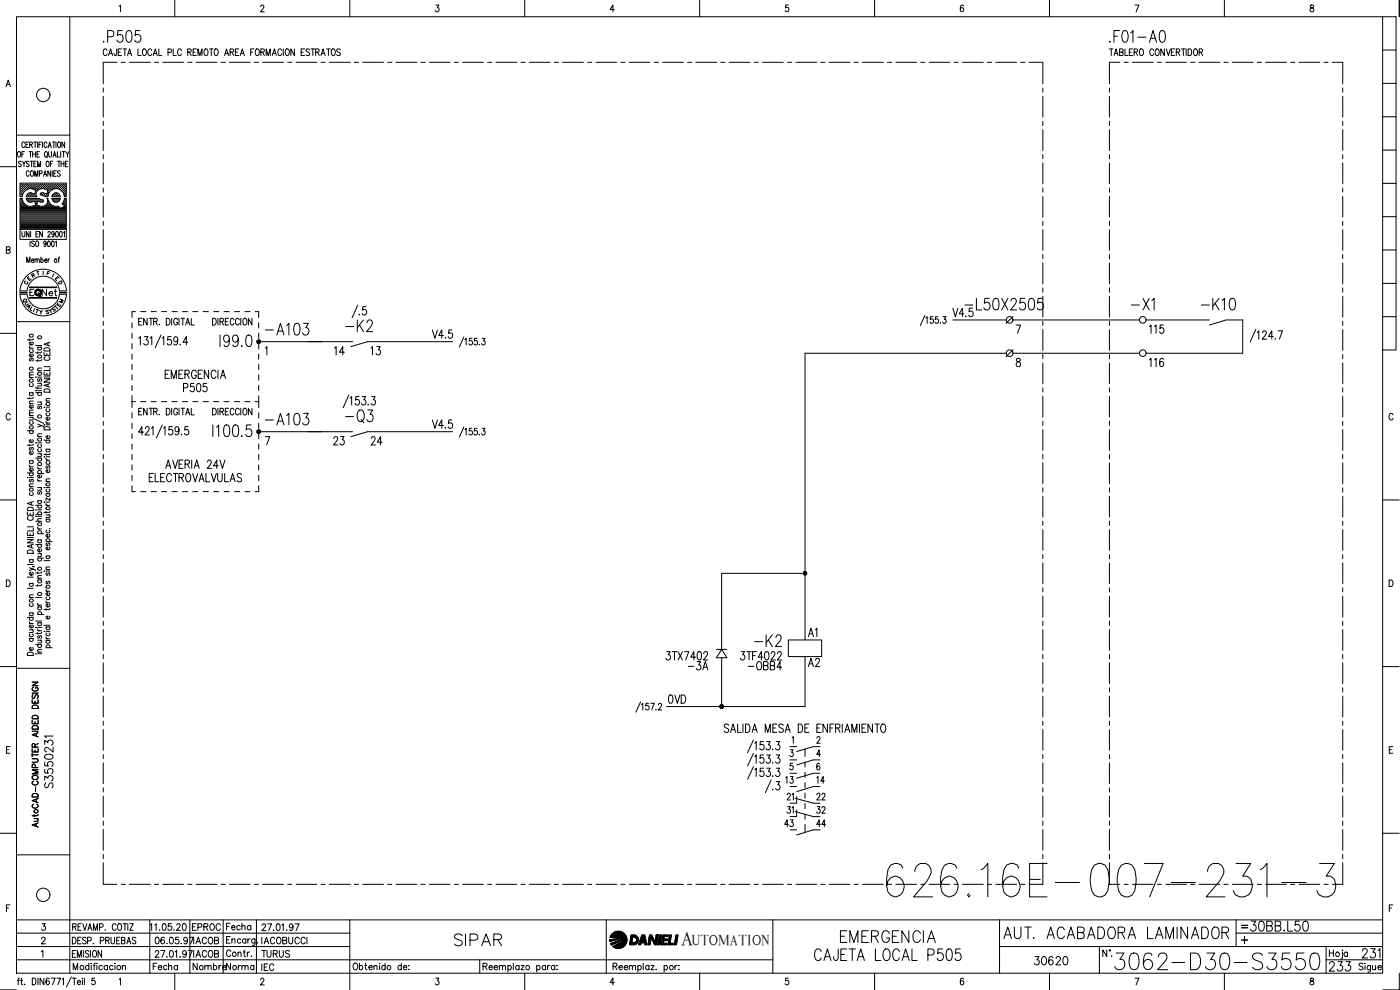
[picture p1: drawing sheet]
<svg xmlns="http://www.w3.org/2000/svg" width="420mm" height="297mm" viewBox="0 0 420 297" stroke-linecap="round" stroke-linejoin="round" font-family="sans-serif">
<defs><g id="words">
<text font-size="15" x="264.9" y="270.2">626.16E-007-231-3</text>
<text font-size="8.8" x="333.4" y="292.1">3062-D30-S3550</text>
<text font-size="7.5" x="102.7" y="128.1">-Q3</text>
<g font-size="7.1">
<text x="29.6" y="13.8">.P505</text>
<text x="331.6" y="13.8">.F01-A0</text>
<text x="288.2" y="94.2">-L50X2505</text>
<text x="338.3" y="94.2">-X1</text>
<text x="359.1" y="94.2">-K10</text>
<text x="78.3" y="101.6">-A103</text>
<text x="102.7" y="100.9">-K2</text>
<text x="78.3" y="128.8">-A103</text>
<text x="225.1" y="195.1">-K2</text>
<text x="135.1" y="285">SIPAR</text>
<text x="250.8" y="284">EMERGENCIA</text>
<text x="300.2" y="282.9">AUT. ACABADORA LAMINADOR</text>
</g>
<text font-size="6.6" x="243.4" y="289.3">CAJETA LOCAL P505</text>
<g font-size="6.2">
<text x="373.9" y="280.5">30BB.L50</text>
<text x="397.6" y="292.5">233</text>
<text x="407.5" y="288.6">231</text>
</g>
<text font-size="5.9" x="204.4" y="283.5">A</text>
<g font-size="5.7">
<text x="343.6" y="101.2">115</text>
<text x="99.1" y="107.6">14</text>
<text x="110.1" y="107.6">13</text>
<text x="128.4" y="102.7">V4.5</text>
<text x="343.6" y="111.1">116</text>
<text x="54" y="118.9">P505</text>
<text x="128.4" y="129.8">V4.5</text>
<text x="98.8" y="134.8">23</text>
<text x="110.1" y="134.8">24</text>
<text x="241.3" y="192.3">A1</text>
<text x="198.6" y="199.3">3TX7402</text>
<text x="205.3" y="202.1">-3A</text>
<text x="220.8" y="199.3">3TF4022</text>
<text x="223.3" y="202.1">-OBB4</text>
<text x="241.3" y="201.1">A2</text>
<text x="199.3" y="212.4">0VD</text>
<text x="16.9" y="237.8" transform="rotate(-90 16.9 237.8)">S3550231</text>
<text x="309" y="290.7">30620</text>
</g>
<g font-size="5.3">
<text x="234.6" y="236.4">13</text>
<text x="243.8" y="236.4">14</text>
<text x="243.8" y="245.2">32</text>
<text x="243.8" y="241.3">22</text>
<text x="234.2" y="249.4">43</text>
<text x="243.8" y="249.4">44</text>
<text x="56.4" y="280.5">EPROC</text>
<text x="77.3" y="288.6">TURUS</text>
</g>
<g font-size="4.9">
<text x="11.3" y="90">Net</text>
<text x="238.8" y="245.2" transform="rotate(-90 238.8 245.2)">31</text>
<text x="238.8" y="241.3" transform="rotate(-90 238.8 241.3)">21</text>
<text x="66.7" y="280.1">Fecha</text>
<text x="56.8" y="284.3">IACOB</text>
<text x="77.3" y="284.3">IACOBUCCI</text>
<text x="44.8" y="292.1">Fecha</text>
<text x="56.8" y="292.1">Nombre</text>
<text x="66.7" y="292.1">Norma</text>
</g>
<text font-size="4.4" x="207.7" y="283.5">UTOMATION</text>
<g font-size="4">
<text x="12.7" y="83.6">F</text>
<text x="7.1" y="85.4">E</text>
<text x="8.1" y="84.3">R</text>
<text x="15.5" y="85.4">E</text>
<text x="16.2" y="86.4">D</text>
<text x="5.6" y="92.1">Q</text>
<text x="6.3" y="92.8">U</text>
<text x="6.7" y="93.8">A</text>
<text x="14.5" y="94.5">S</text>
<text x="16.6" y="92.1">M</text>
</g>
<g font-size="3.5">
<text x="6" y="86.4">C</text>
<text x="371.5" y="279.8">=</text>
</g>
</g></defs>
<!-- layer: XR-FG100|CART -->
<g fill="none" stroke="#000" stroke-width=".3">
<path d="M5 5h410v287h-410zM21 5v287M35.7 1.9l.5-.4v2M52.5 .1v4.9M78.2 2l.1-.3a.49 .49 0 0 1 .7-.1 .49 .49 0 0 1 .1 .7l-1 1.2h1.2M105 .1v4.9M130.8 1.5h.9l-.5 .8a.62 .62 0 0 1 .5 .9 .62 .62 0 0 1-1.1 0M157.5 .1v4.9M184.3 2.9h-1.2l.8-1.4v2M210 .1v4.9M236.6 1.5h-.8l-.1 .9a.62 .62 0 0 1 .9 0 .62 .62 0 0 1-.1 .9 .62 .62 0 0 1-.9-.1M262.5 .1v4.9"/>
<path d="M289.2 1.8l-.5-.3a1.2 1.2 0 0 0 .1 2 .6 .6 0 0 0 .4-.8 .6 .6 0 0 0-1-.1v.3M315 .1v4.9M340.7 1.5h1.1l-.8 2M367.5 .1v4.9M393.3 1.6l-.1 .4 .3 .3a.65 .65 0 0 1 .8 .6 .65 .65 0 0 1-.8 .6 .67 .67 0 0 1-.3-.8 .67 .67 0 0 1 .8-.4l.2-.3-.1-.4zM415 5h4v100h-4M415 15h4M419.9 .1v4.9M1.8 26l.7-2 .6 2M2.1 25.3h.8M415 35h4M415 25h4"/>
<path d="M0 50h5M5 40.5h16M5.5 45.5h.1a.86 .86 0 0 1 .6 .8 .86 .86 0 0 1-.6 .8 1.19 1.19 0 0 1-.1-1.6zM6.1 56.8h.1M6.1 56.2h.1M6.1 55.6h.1M6.1 57.5h.1M6.1 58.1h.1M6.1 58.7h.1M6.1 59.7h.5M6.3 57.2h.2M6.3 56.5h.2"/>
<path d="M6.3 55.9h.2M6.3 55.3h.2M6.3 57.8h.2M6.3 58.4h.2M6.3 48.6l-.2-.2-.6 .2 .1 .3 .7 .4v.6l-.5 .1-.3-.2M6.4 55.2v.2M6.4 55.8v.2M6.4 56.5v.1M6.4 57.1v.2M6.4 57.7v.2M6.4 58.4v.1M6.6 46.3h.4"/>
<path d="M6.6 59h-.6v-4.1h13.9v4.1h-.6M6.6 56.8h.2M6.6 56.2h.2M6.6 55.6h.2M6.6 57.5h.2M6.6 58.1h.2M6.7 48.4l.5 .7 .5-.7M6.7 55.5v.2M6.7 56.1v.2M6.7 56.8v.1M6.7 57.4v.2M6.7 58v.2"/>
<path d="M6.9 57.2h.2M6.9 56.5h.2M6.9 55.9h.2M6.9 55.3h.2M7 55.2v.2M7 55.8v.2M7 56.5v.1M7 57.1v.2M7.2 49.1v.9M7.3 56.8h.2M7.3 56.2h.2M7.3 55.6h.2"/>
<path d="M7.3 45.5h-.7v1.6M7.4 55.5v.2M7.4 56.1v.2M7.4 56.8v.1M7.5 43a.46 .46 0 0 0-.6-.4 .46 .46 0 0 0-.3 .6v.4a.46 .46 0 0 0 .3 .7 .46 .46 0 0 0 .6-.5M7.6 56.5h.1M7.6 55.9h.1M7.6 55.3h.1M7.7 55.2v.2M7.7 55.8v.2M7.7 56.5v.1M7.8 43.4h.5"/>
<path d="M7.9 56.8h.1M7.9 56.2h.2M7.9 55.6h.2M8 59.8l.7 .8M8 55.5v.2M8 56.1v.2M8 56.8h.1M8 59.7h3.7M8 58.7h.1M8.2 56.8l1.2-.2 1.4 .5-.4 1.1-.9-.3M8.2 56.8l-1 .8-.5 1.4M8.2 56.5h.2"/>
<path d="M8.2 55.9h.2M8.2 55.3h.2M8.2 58.4h.2M8.3 58.3l-.4 .7h3.1M8.3 55.2v.2M8.3 55.8v.2M8.3 56.5v.1M8.3 58.4v.1M8.6 42.6h-.8v1.7h.8M8.6 56.2h.1M8.6 55.6h.1M8.6 58.7h.1"/>
<path d="M8.6 55.5v.2M8.6 56.1v.2M8.6 58.7v.1M8.7 58l-.4 .3M8.7 48.6l-.3-.2-.5 .2 .1 .3 .5 .3a.44 .44 0 0 1 .2 .7 .44 .44 0 0 1-.7 0l-.1-.1M8.7 58.1l-.1 .1M8.7 45.5h.9M8.8 51.6a.46 .46 0 0 0-.6-.3 .46 .46 0 0 0-.3 .5v.5a.46 .46 0 0 0 .3 .6 .46 .46 0 0 0 .6-.4M8.8 56.5h.2M8.8 55.9h.2M8.8 55.3h.2M8.8 58.4h.2"/>
<path d="M8.9 43.4l.7-.1v-.6l-.7-.1v1.7M8.9 55.2v.2M8.9 55.8v.2M8.9 56.5h.1M8.9 58.4v.1M9.1 48.4h.8M9.1 45.5v1.6M9.2 56.2h.2M9.2 55.6h.2M9.2 58.1h.2M9.2 58.7h.2M9.3 55.5v.2"/>
<path d="M9.3 56.1v.2M9.3 58v.2M9.3 58.7v.1M9.3 43.4l.4 .9M9.4 51.3h.1a.88 .88 0 0 1 .6 .8 .88 .88 0 0 1-.6 .8 1.13 1.13 0 0 1-.1-1.6zM9.5 57.9h-.8M9.5 56.5h.2M9.5 55.9h.2M9.5 55.3h.2M9.5 58.4h.2M9.5 48.4v1.6M9.6 55.2v.2"/>
<path d="M9.6 55.8v.2M9.6 56.5v.1M9.6 58.4v.1M9.8 46.3h.8M9.8 45.5v1.6M9.8 56.2h.2M9.8 55.6h.2M9.8 58.7h.2M9.9 55.5v.2M9.9 56.1v.2M9.9 58.2h.1M9.9 58.7v.1"/>
<path d="M10.1 56.5h.2M10.1 55.9h.2M10.1 55.3h.2M10.1 58.4h.2M10.2 49.1h.4M10.2 42.6h.8M10.2 55.2v.2M10.2 55.8v.2M10.2 56.5v.1M10.2 58.4v.1M10.4 52.9v-1.6l.5 1.6 .4-1.6v1.6M10.5 56.8h.1"/>
<path d="M10.5 56.2h.1M10.5 55.6h.1M10.5 58.7h.1M10.5 42.6v1.7M10.5 55.5v.2M10.5 56.1v.2M10.5 56.8v.1M10.5 58.7v.1M10.6 58.1h.1M10.6 45.5v1.6M10.8 56.5h.1M10.8 55.9h.1"/>
<path d="M10.8 55.3h.1M10.8 55.2v.2M10.8 55.8v.2M10.8 56.5v.1M10.9 57.2h.1M10.9 48.4h-.7v1.6h.7M11.1 56.8h.2M11.1 56.2h.2M11.1 55.6h.2M11.1 46.3h.5M11.2 55.5v.2M11.2 56.1v.2"/>
<path d="M11.2 56.8v.1M11.2 42.6v1.7M11.3 50v-1.6l.4 1.6 .5-1.6v1.6M11.4 56.5h.2M11.4 55.9h.2M11.4 55.3h.2M11.5 55.2v.2M11.5 55.8v.2M11.5 56.5v.1M11.5 57a1.46 1.46 0 0 0-.4 2M11.6 59.5h-3.7l.1 .3M11.6 59.5l.2 .1"/>
<path d="M11.7 43.4h.4M11.7 56.2h.2M11.7 55.6h.2M11.8 56.8l-.3 .2M11.8 52.1l.7-.1v-.7h-.7v1.6M11.8 55.5v.2M11.8 56.1v.2M11.8 59.6l1 .4M11.9 45.5h-.8v1.6h.8M12 56.5h.2M12 55.9h.2M12 55.3h.2"/>
<path d="M12.1 55.2v.2M12.1 55.8v.2M12.1 56.5v.1M12.2 58v.4M12.2 58.5l1 .3M12.3 58h-.2M12.4 56.2h.1M12.4 55.6h.1M12.4 58.1h.1M12.4 42.6h-.7v1.7M12.4 55.5v.2M12.4 56.1v.2"/>
<path d="M12.4 58v.2M12.7 56.5h.1M12.7 55.9h.1M12.7 55.3h.1M12.7 58.4h.1M12.7 42.6v1.7M12.7 55.2v.2M12.7 55.8v.2M12.7 58.4v.1M12.8 56.6l.7 .1M12.8 56.6l-1 .2M12.8 59.9l.3 .5-.4 .2"/>
<path d="M13 56.2h.2M13 55.6h.2M13 58.1h.2M13 52.9l.5-1.6 .5 1.6M13.1 55.5v.2M13.1 56.1v.2M13.1 58v.2M13.1 57.9h-.8M13.2 58.8l.4 .2M13.3 52.4h.5M13.3 56.5h.2M13.3 55.9h.2"/>
<path d="M13.3 55.3h.2M13.3 58.4h.2M13.4 55.2v.2M13.4 55.8v.2M13.4 56.5v.1M13.4 58.4v.1M13.5 56.8l.9 .3-.3 1.1-1-.3M13.5 45.5h.2a.86 .86 0 0 1 .6 .8 .86 .86 0 0 1-.6 .8 1.25 1.25 0 0 1-.2-1.6zM13.6 56.2h.2M13.6 55.6h.2M13.6 58.7h.2M13.6 59h.7"/>
<path d="M13.7 55.5v.2M13.7 56.1v.2M13.7 58.7v.1M13.8 46.8l.4 .5M13.9 56.5h.2M13.9 55.9h.2M13.9 55.3h.2M13.9 58.4h.2M14 48.4h.1a.86 .86 0 0 1 .7 .8 .86 .86 0 0 1-.7 .8 1.25 1.25 0 0 1-.1-1.6zM14 55.2v.2M14 55.8v.2M14 56.5v.1"/>
<path d="M14 58.4v.1M14.1 59.5h.3l.1 .8M14.1 43a.46 .46 0 0 0-.6-.4 .46 .46 0 0 0-.3 .6v.4a.46 .46 0 0 0 .3 .7 .46 .46 0 0 0 .6-.5M14.1 59.5a1.7 1.7 0 0 1-.3 2 1.7 1.7 0 0 1-2 .3M14.3 58.7h.1M14.3 56.8h.1M14.3 56.2h.1M14.3 55.6h.1M14.3 58.1h.1M14.4 55.5v.2M14.4 56.1v.2M14.4 56.8v.1"/>
<path d="M14.4 58v.2M14.4 57.5h.1M14.4 44.3l.5-1.7 .5 1.7M14.6 57.2h.1M14.6 56.5h.1M14.6 55.9h.1M14.6 55.3h.1M14.6 57.8h.1M14.6 45.5v1.1l.4 .5h.3l.2-.5v-1.1M14.6 43.7h.6M14.6 55.2v.2M14.6 55.8v.2"/>
<path d="M14.6 56.5v.1M14.6 57.1v.2M14.6 57.7v.1M14.9 56.8h.2M14.9 56.2h.2M14.9 55.6h.2M15 55.5v.2M15 56.1v.2M15 56.8v.1M15.1 49.1h.5M15.2 51.3v1.6l-.8-1.6v1.6M15.2 56.5h.2"/>
<path d="M15.2 55.9h.2M15.2 55.3h.2M15.3 55.2v.2M15.3 55.8v.2M15.3 56.5v.1M15.5 56.2h.2M15.5 55.6h.2M15.6 56.8h-.1M15.6 55.5v.2M15.6 56.1v.2M15.7 51.3v1.6M15.7 59.8l.7 .8"/>
<path d="M15.7 59.8l-.1-.3h2.5l-.1 .3M15.7 59.7h2.2M15.7 42.6h.9M15.8 56.5h.2M15.8 55.9h.2M15.8 55.3h.2M15.9 56.8l.9-.2 1 .2M15.9 48.4h-.8v1.6M15.9 56.8l-1 .8-.5 1.4M15.9 47.1l.5-1.6 .4 1.6M15.9 55.2v.2M15.9 55.8v.2"/>
<path d="M15.9 56.5v.1M16 58.3l-.4 .7h2.5l-.4-.7M16 58.4l-.1 .1M16.1 46.6h.6M16.1 52h.5M16.2 56.2h.1M16.2 55.6h.1M16.2 58.7h.1M16.2 42.6v1.7M16.3 55.5v.2M16.3 56.1v.2M16.3 58.7v.1"/>
<path d="M16.3 58.1v.1M16.4 57.9h.9M16.4 58l-.4 .3M16.5 56.5h.1M16.5 55.9h.1M16.5 55.3h.1M16.5 58.4h.1M16.6 55.2v.2M16.6 55.8v.2M16.6 56.5h.1M16.6 58.4v.1M16.8 56.2h.2"/>
<path d="M16.8 55.6h.2M16.8 58.1h.2M16.8 58.7h.2M16.8 42.6v1.7M16.9 51.3h-.8v1.6h.8M16.9 55.5v.2M16.9 56.1v.2M16.9 58v.2M16.9 58.7v.1M17.1 56.5h.2M17.1 55.9h.2M17.1 55.3h.2"/>
<path d="M17.1 58.4h.2M17.2 55.2v.2M17.2 55.8v.2M17.2 56.5v.1M17.2 58.4v.1M17.2 45.5v1.6h.7M17.3 48.4h.8M17.3 58l.4 .3M17.4 56.2h.2M17.4 55.6h.2M17.4 58.7h.2M17.5 42.7l.1-.1a.86 .86 0 0 1 .6 .8 .86 .86 0 0 1-.6 .9 1.19 1.19 0 0 1-.1-1.6z"/>
<path d="M17.5 55.5v.2M17.5 56.1v.2M17.5 58.7v.1M17.7 48.4v1.6M17.7 56.5h.2M17.7 55.9h.2M17.7 55.3h.2M17.8 56.8l1 .8 .5 1.4M17.8 55.2v.2M17.8 55.8v.2M17.8 56.5v.1M18 59.8l-.7 .8"/>
<path d="M18.1 51.5l-.3-.2-.6 .2 .1 .3 .6 .4 .2 .4-.3 .3-.6-.3M18.1 56.8h.1M18.1 56.2h.1M18.1 55.6h.1M18.2 55.5v.2M18.2 56.1v.2M18.2 56.8v.1M18.2 45.5v1.6M18.3 49.1h.9M18.3 48.4v1.6M18.4 56.5h.1M18.4 55.9h.1"/>
<path d="M18.4 55.3h.1M18.5 57.1v.1M18.5 55.2v.2M18.5 55.8v.2M18.5 56.5v.1M18.7 45.5h.8M18.7 56.8h.2M18.7 56.2h.2M18.7 55.6h.2M18.8 57.4l.1 .1M18.8 55.5v.2M18.8 56.1v.2"/>
<path d="M18.8 56.8v.1M19 57.2h.2M19 56.5h.2M19 55.9h.2M19 55.3h.2M19 57.8h.2M19.1 45.5v1.6M19.1 55.2v.2M19.1 55.8v.2M19.1 56.5v.1M19.1 57.1v.2M19.1 57.7v.2"/>
<path d="M19.2 48.4v1.6M19.3 59.5h.6v9.3h-13.9v-9.3h.6l.2 .8M19.3 59.5l-.1 .8M19.3 56.8h.2M19.3 56.2h.2M19.3 55.6h.2M19.3 57.5h.2M19.3 58.1h.2M19.4 42.6v1.7l-.8-1.7v1.7M19.4 58.7h.1M19.4 59.7h.4M19.4 55.5v.2"/>
<path d="M19.4 56.1v.2M19.4 56.8v.1M19.4 57.4v.2M19.4 58v.2M19.4 58.7v.1M19.6 57.2h.2M19.6 56.5h.2M19.6 55.9h.2M19.6 55.3h.2M19.6 57.8h.2M19.6 58.4h.2M19.6 49.1h.5"/>
<path d="M19.7 45.5l.5 .8 .5-.8M19.7 55.2v.2M19.7 55.8v.2M19.7 56.5v.1M19.7 57.1v.2M19.7 57.7v.2M19.7 58.4v.1M20.2 46.3v.8M20.4 48.4h-.8v1.6h.8M415 55h4M415 45h4M1.9 75l1-.1 .1-.7-1.1-.2v2l1.1-.2v-.5l-.4-.3"/>
<path d="M6 68.8v3h13.9v-3M6.1 64.5h13.7M6.1 64.2h13.7M6.1 63.8h13.7M6.1 63.5h13.7M6.1 63.2h13.7M6.1 62.9h13.7M6.1 62.6h12.1M6.1 62.3h11.7M6.1 61.9h2.3M6.1 61.6h1.6M6.1 61.3h1.2"/>
<path d="M6.1 61h1M6.1 60.6h.8M6.1 60.4h.6M6.1 60h.5M6.1 64.8h13.7M6.1 65.1h13.7M6.1 65.4h13.7M6.1 65.7h13.7M6.1 66.1h13.7M6.1 66.4h13.7M6.1 66.7h13.7M6.1 67h13.7"/>
<path d="M6.1 67.3h13.7M6.1 67.6h13.7M6.1 68h13.7M6.1 68.3h13.7M6.1 68.6h13.7M6.6 69.5v1.4l.3 .2 .6-.5v-1.1M6.8 60.3l.6 .8 .8 .6M8 78.8v-1.7l.5 1.7 .5-1.7v1.7M8.1 60h4.5M8.4 60.4h1.7M8.7 60.6l.6 .1 1.1-.3 .3 1.1-1.3 .4-1.2-.2M8.7 69.5v1.6l-.8-1.6v1.6"/>
<path d="M9 72.3v1.7M9.2 69.5v1.6M9.4 78.1h.8l-.1-.3a.43 .43 0 0 0-.6 .2 .43 .43 0 0 0 .1 .5 .43 .43 0 0 0 .6 0M9.8 61.9h2.1M10.3 72.5l-.3-.2-.5 .2 .1 .5 .6 .3 .1 .4-.3 .3-.5-.3M10.5 78l.3-.3 .3 .1v1M10.5 77.7v1.1M10.5 60.4h.7M10.6 60.6h.5M10.7 61h.3M10.7 61.6h.3M10.8 61.3h.2"/>
<path d="M10.8 72.5l.2-.2a.86 .86 0 0 1 .6 .9 .86 .86 0 0 1-.6 .8l-.3-.7zM10.8 70.2h.5M11.1 78l.3-.3 .3 .1 .1 1M11.6 69.5h-.8v1.6h.8M11.6 60.4h1.4M12.3 77.9l.1-.1a.48 .48 0 0 1 .6 .4 .48 .48 0 0 1-.6 .5l-.1-.2M12.3 77.1v1.7M12.7 60.7l-1.4-.3-.3 1.1 .8 .3M12.7 69.5v1.6l-.8-1.6v1.6M13.3 61.9h2.8M13.4 78.1h.7l-.1-.3a.48 .48 0 0 0-.6 .4 .48 .48 0 0 0 .6 .5l.1-.2M13.8 61.6h1.7"/>
<path d="M13.8 72.9l-.1 .4a.43 .43 0 0 1-.6-.5 .43 .43 0 0 1 .7-.3l-.1 1.4-.3 .1-.2-.3M14.1 61.3h.9M14.3 61h.5M14.4 60.6h.2M14.4 69.8l.2-.3 .5 .3-.8 1.3h.9M14.4 60.4h.1M14.4 72.4l.2-.1a.92 .92 0 0 1 .5 .9 .92 .92 0 0 1-.5 .8l-.3-.7zM14.4 77.7v1.1M14.5 60.3l.6 .8 .8 .6M14.9 77.7l-.5 .4M15.6 72.4l.2-.1a.95 .95 0 0 1 0 1.7l-.3-.7zM15.8 60h2"/>
<path d="M15.9 61.7l1.5 .1M16.1 60.4h1.4M16.3 70l-.2 .4a.43 .43 0 0 1-.6-.5 .43 .43 0 0 1 .7-.2l-.1 1.3-.3 .1-.2-.2M16.4 60.6h.9M16.6 72.6l.3-.3v1.7M16.8 69.5h.2a.92 .92 0 0 1 .5 .8 .92 .92 0 0 1-.5 .8l-.3-.7zM17.4 77.7h.5M17.9 77.1l-.3 .4v1.3M18 69.5h.2a.95 .95 0 0 1 0 1.6l-.3-.7zM18.4 62.6h1.4M18.9 61h.9M18.9 62.3h.9"/>
<path d="M18.9 61.3h.9M19 69.8l.3-.3v1.6M19.1 60.6h.7M19.2 60.3l-.6 .8 .7 .8-1 .6-.9-.6M19.2 60.4h.6M19.3 61.6h.5M19.3 60h.5M19.5 61.9h.3M415 75h4M415 65h4M5 96.5h16M6 88.3a7 7 0 0 0 7 6.5 7 7 0 0 0 7-6.5"/>
<path d="M6 87.2a7 7 0 0 1 7-6.4 7 7 0 0 1 7 6.4M8.1 88.3a4.9 4.9 0 0 0 4.9 4.4 4.9 4.9 0 0 0 4.8-4.4M8.1 87.2a4.9 4.9 0 0 1 4.9-4.3 4.9 4.9 0 0 1 4.8 4.3M8.9 89.3h8.1M8.9 89.4h8.1M8.9 86.3h8.1M8.9 86.1h8.1M9 89.4h7.9M9 86.2h7.9M10.2 86.8h-1.2v1.9M10.9 92.8l.7 .2M11.9 93.1l.4 .6 .4-.5"/>
<path d="M12.3 93.7l-.1 .5M415 95h4M415 85h4M0 100h5M8.8 103.9l.1 .4 .4 .2M8.8 101.7v.5M8.8 119.2v.5M8.8 117.8h1.2M8.8 113.3h1.2M8.8 104.5h1.2M9.1 117.8a.51 .51 0 0 0-.1 .8 .51 .51 0 0 0 .8 0 .51 .51 0 0 0-.1-.8M9.1 115.1a.51 .51 0 0 0-.1 .7 .51 .51 0 0 0 .8 0 .51 .51 0 0 0-.1-.7"/>
<path d="M9.1 107.5l-.3 .3 .1 .4h.3l.3-.6 .2-.1 .3 .3-.3 .5M9.1 104.9a.51 .51 0 0 0-.1 .7 .51 .51 0 0 0 .8 0 .51 .51 0 0 0-.1-.7M9.7 106.2a.5 .5 0 0 1 .1 .7 .5 .5 0 0 1-.7 0 .5 .5 0 0 1 0-.7h.2v.9M9.7 102.6a.5 .5 0 0 1 .1 .7 .5 .5 0 0 1-.7 .1 .5 .5 0 0 1-.1-.7l.3-.1v.9M10 119.2l-.3 .3h-1.5M10 112.5l-1.1 .1-.1 .3 .3 .4M10 111.7h-1.1l-.1 .4 .3 .4M10 101.6l-.1 .3-1.7 .1M10.7 117.2h.2zM10.7 116.1l.3 .4h1.5M10.7 117.8h1.8M10.7 103.7h1.8"/>
<path d="M10.8 113.2h.1M11.3 105.6v.5M11.3 107.9v.5M11.3 116.2v.5M11.3 117.2h1.2M11.3 115h1.2M11.3 113.1h1.2M11.3 111.2h1.2M11.3 104.2h1.2M11.6 117.8a.49 .49 0 0 0-.1 .7 .49 .49 0 0 0 .7 0 .49 .49 0 0 0 0-.7M11.6 113.7l-.3 .2 .3 .6 .4-.8h.4l.1 .5-.3 .3M11.6 104.2a.51 .51 0 0 0-.1 .7 .51 .51 0 0 0 .8 0 .51 .51 0 0 0-.1-.7"/>
<path d="M12.1 115l.4 .4-.1 .4h-1.1M12.5 110.4l-1.1 .1-.1 .4 .3 .3M12.5 107.9l-.1 .3h-1.7M12.5 105.5l-.4 .4h-1.4M13.2 113.7h1.8l-1.8 1h1.8M13.2 111.6v1h1.8v-1M13.2 105.7v.9h1.8v-.9M13.2 113.1h1.8M13.2 110h1.8M13.3 117a.98 .98 0 0 1 1.1-.3 .98 .98 0 0 1 .6 1h-1.8zM13.3 104.6a.98 .98 0 0 1 1.1-.2 .98 .98 0 0 1 .6 .9h-1.8zM13.6 107a.54 .54 0 0 0-.4 .7 .54 .54 0 0 0 .7 .4h.4a.54 .54 0 0 0 .7-.4 .54 .54 0 0 0-.4-.7"/>
<path d="M14.1 106.1v.5M14.1 112v.6M14.4 102.9v.7M14.4 115.3v.7M15 119.6l-1.1 .1-.1 .3 .3 .3M15 115.1l-1.8 .5 1.8 .6M15 110.3v.9h-1.8M15 102.7l-1.8 .6 1.8 .5M3.1 124.5a.63 .63 0 0 0-.8-.5 .63 .63 0 0 0-.4 .8v.5a.63 .63 0 0 0 .4 .7 .63 .63 0 0 0 .8-.5M8.2 129.2h1.8M8.8 139.5l.1 .4 .4 .2M8.8 138.2h1.2"/>
<path d="M8.8 133.3v.5M8.8 125.2h1.2M8.8 124.7h1.2M8.8 121.1h1.2M9.1 138.2a.51 .51 0 0 0-.1 .8 .51 .51 0 0 0 .8 0 .51 .51 0 0 0-.1-.8M9.1 134.3l-.3 .3 .3 .5 .4-.8h.4l.1 .5-.3 .3M9.1 129.2a.51 .51 0 0 0-.1 .8 .51 .51 0 0 0 .8 0 .51 .51 0 0 0-.1-.8M9.1 126.5l-.2 .1a.52 .52 0 0 0 .5 .7 .52 .52 0 0 0 .3-.8M9.7 125.2l.3 .4-.1 .4h-1.1M9.7 135.5a.5 .5 0 0 1 .1 .7 .5 .5 0 0 1-.7 0 .5 .5 0 0 1 0-.7h.2v.9M9.7 131.9a.51 .51 0 0 1 0 .7 .51 .51 0 0 1-.7 .1 .51 .51 0 0 1 0-.7l.3-.1v.9M9.7 121.6a.5 .5 0 0 1 .1 .7 .5 .5 0 0 1-.7 0 .5 .5 0 0 1 0-.7h.2v.9"/>
<path d="M10 133.3l-.3 .3h-1.5M10 123.9h-1.1l-.1 .4 .3 .4M10 123l-1.1 .1-.1 .4 .3 .4M10 120.3l-1.1 .1-.1 .4 .3 .3M10.4 125.7l2.7 1.3M10.7 132.9h.2zM10.7 137.4h1.8M11.3 127.2l1.2 .5-1.2 .4M11.3 136.1h1.2M11.3 132.9h1.2M11.3 131h1.2M11.3 120.6h1.2"/>
<path d="M11.6 137.4a.51 .51 0 0 0-.1 .8 .51 .51 0 0 0 .8 0 .51 .51 0 0 0-.1-.8M11.6 134.7a.51 .51 0 0 0-.1 .7 .51 .51 0 0 0 .8 0 .51 .51 0 0 0-.1-.7M11.6 133.4a.51 .51 0 0 0-.1 .7 .51 .51 0 0 0 .8 0 .51 .51 0 0 0-.1-.7M11.6 121.9l-.3 .3 .3 .5 .4-.8h.4l.1 .5-.3 .3M12.1 136.1l.4 .4-.1 .4h-1.1M12.1 120.6l.4 .4-.1 .4h-1.1M12.5 130.2h-1.1l-.1 .4 .3 .4M12.5 127.7l.5 .2 .1 .3M13.2 137.1h.2zM13.2 127.5h.2zM13.2 122.2h.2zM13.2 132.1h1.8"/>
<path d="M13.3 128.3a.96 .96 0 0 1 1.1-.3 .96 .96 0 0 1 .6 1h-1.8zM13.8 137.5l.1 .4 .4 .2M13.8 126.4l.1 .3 .4 .2M13.8 136.1v.5M13.8 138.1h1.2M13.8 137.1h1.2M13.8 134.8h1.2M13.8 127.5h1.2M13.8 126.9h1.2M13.8 122.2h1.2M13.8 120.3h1.2M14.1 139.7l-.3 .3 .1 .4h.3l.3-.6 .2-.1 .3 .3-.3 .5"/>
<path d="M14.1 138.5a.49 .49 0 0 0-.1 .7 .49 .49 0 0 0 .7 0 .49 .49 0 0 0 0-.7M14.1 134.8a.55 .55 0 0 0 .2 .9 .55 .55 0 0 0 .7-.7l-.3-.2M14.1 132.1a.49 .49 0 0 0-.1 .7 .49 .49 0 0 0 .7 0 .49 .49 0 0 0 0-.7M14.1 123.9l-.2 .2a.52 .52 0 0 0 .5 .7 .52 .52 0 0 0 .3-.9M14.1 122.7l-.2 .1a.52 .52 0 0 0 .5 .7 .52 .52 0 0 0 .3-.8M14.7 130.8l.2 .1a.52 .52 0 0 1-.5 .7 .52 .52 0 0 1-.4-.8h.3v.8M14.7 125.2l.2 .1a.53 .53 0 0 1-.5 .8 .53 .53 0 0 1-.4-.8l.3-.1v.9M15 136l-.4 .4h-1.4M418.1 124.5a.63 .63 0 0 0-.8-.5 .63 .63 0 0 0-.4 .8v.5a.63 .63 0 0 0 .4 .7 .63 .63 0 0 0 .8-.5M0 150h5M8.2 159.8v.9h1.8v-.9M8.2 153.6v1h1.8v-1"/>
<path d="M8.2 158.1h1.8M8.2 141.9h1.8M8.3 143.2v.2zM8.5 152.3a.95 .95 0 0 1 1-.1 .95 .95 0 0 1 .5 1h-1.8zM8.6 155a.56 .56 0 0 0-.4 .7 .56 .56 0 0 0 .7 .4h.4a.56 .56 0 0 0 .7-.4 .56 .56 0 0 0-.4-.7M8.8 146h1.2M8.8 143.3h1.2M8.8 140.1h1.2M9.1 147.8a.49 .49 0 0 0-.1 .7 .49 .49 0 0 0 .8 0 .49 .49 0 0 0-.1-.7M9.1 143.8l-.3 .3 .3 .5 .4-.7h.4l.1 .4-.3 .3M9.1 141.9a.51 .51 0 0 0-.1 .7 .51 .51 0 0 0 .8 0 .51 .51 0 0 0-.1-.7M9.1 154v.6"/>
<path d="M9.4 150.7v.8M9.7 140.5a.51 .51 0 0 1 0 .7 .51 .51 0 0 1-.7 .1 .51 .51 0 0 1 0-.7l.3-.1v.9M10 158.4v.9h-1.8M10 150.5l-1.8 .6 1.8 .6M10 145.2l-1.1 .1-.1 .3 .3 .4M10.7 154.9h.2zM10.7 153h.2zM10.7 156.4h1.8M10.7 154.4h1.8M10.7 151.6h1.8M11.3 158.1l.1 .4 .4 .2M11.3 143.7l.1 .4 .4 .2"/>
<path d="M11.3 140.1l.1 .3 .4 .3M11.3 146.3h1.2M11.3 158.7h1.2M11.3 154.9h1.2M11.3 153h1.2M11.3 150.2h1.2M11.3 144.3h1.2M11.3 142.1h1.8M11.3 140.7h1.2M11.6 154.4a.49 .49 0 0 1-.1-.7 .49 .49 0 0 1 .7 0 .49 .49 0 0 1 0 .7M11.6 151.6a.51 .51 0 0 0-.1 .7 .51 .51 0 0 0 .8 0 .51 .51 0 0 0-.1-.7M11.6 150.2l-.2 .2a.52 .52 0 0 0 .5 .7 .52 .52 0 0 0 .3-.9"/>
<path d="M11.6 147.5l-.3 .3 .1 .4h.3l.3-.6 .2-.1 .3 .3-.3 .5M11.6 142.1a.51 .51 0 0 1-.1-.8 .51 .51 0 0 1 .8 0 .51 .51 0 0 1-.1 .8M12.1 146.3l.4 .3-.1 .4-1.1 .1M12.2 142.5a.5 .5 0 0 1 .1 .7 .5 .5 0 0 1-.7 0 .5 .5 0 0 1 0-.7h.2v.9M12.5 155.6l-1.1 .1-.1 .3 .3 .4M13.2 150.7h.2zM13.2 146.3h.2zM13.8 151.1l.1 .3 .4 .2M13.8 153.4v.6M13.8 155.8h1.2M13.8 154.5h1.2M13.8 151.6h1.2"/>
<path d="M13.8 150.7h1.2M13.8 148.1h1.2M13.8 146.3h1.2M13.8 144.5h1.2M14.1 159.1l-.2 .1a.52 .52 0 0 0 .5 .7 .52 .52 0 0 0 .3-.8M14.1 155.8l-.2 .1a.52 .52 0 0 0 .5 .7 .52 .52 0 0 0 .3-.8M14.1 148.1l-.2 .1a.52 .52 0 0 0 .5 .8 .52 .52 0 0 0 .3-.9M14.1 146.8a.49 .49 0 0 0-.1 .7 .49 .49 0 0 0 .7 0 .49 .49 0 0 0 0-.7M14.6 154.5l.4 .3-.1 .4-1.1 .1M14.7 141l.2 .1a.53 .53 0 0 1-.5 .7 .53 .53 0 0 1-.4-.8h.3v.8M14.9 158.5l-.1 .1M15 153.4l-.4 .3h-1.4"/>
<path d="M15 149.4v.7l-1.2-.7v.7M15 143.7h-1.1l-.1 .4 .3 .4M415 150h4.9M1.9 174a1.01 1.01 0 0 1 1.2 1 1.01 1.01 0 0 1-1.2 1zM8.2 161.9h1.8l-1.8 1h1.8M8.2 176.5h1.8M8.2 173.2h1.8M8.2 169.4h1.8M8.2 161.3h1.8M8.3 165.3a.96 .96 0 0 1 1.1-.3 .96 .96 0 0 1 .6 1h-1.8zM8.8 170.3l1.2 .5-1.2 .4M8.8 179.3h1.2"/>
<path d="M8.8 175h1.2M8.8 167.9h1.2M9.1 175a.51 .51 0 0 0-.1 .8 .51 .51 0 0 0 .8 0 .51 .51 0 0 0-.1-.8M9.1 167.9a.49 .49 0 0 0-.1 .7 .49 .49 0 0 0 .8 0 .49 .49 0 0 0-.1-.7M9.1 160.1v.6M9.4 163.5v.8M9.7 171.7a.5 .5 0 0 1 .1 .7 .5 .5 0 0 1-.7 0 .5 .5 0 0 1 0-.7h.2v.9M9.9 170l.5 .1M10 178.5h-1.1l-.1 .4 .3 .4M10 170.8l.5 .2 .1 .3M10 163.3l-1.8 .6 1.8 .6M10.7 179.3h1.8"/>
<path d="M10.7 163.4h1.8M11.3 171.6v.5M11.3 175.4v.5M11.3 174h1.2M11.3 173.5h1.2M11.3 167.5h1.8M11.3 166.1h1.2M11.3 162h1.2M11.3 160.1h1.8M11.6 174a.51 .51 0 0 0-.1 .8 .51 .51 0 0 0 .8 0 .51 .51 0 0 0-.1-.8M11.6 167.5a.51 .51 0 0 0-.1 .7 .51 .51 0 0 0 .8 0 .51 .51 0 0 0-.1-.7M11.6 163.4a.51 .51 0 0 0-.1 .7 .51 .51 0 0 0 .8 0 .51 .51 0 0 0-.1-.7"/>
<path d="M11.6 162a.51 .51 0 0 0-.1 .7 .51 .51 0 0 0 .8 0 .51 .51 0 0 0-.1-.7M11.6 160.1a.51 .51 0 0 1-.1-.7 .51 .51 0 0 1 .8 0 .51 .51 0 0 1-.1 .7M12.1 166.1l.4 .4-.1 .4h-1.1M12.2 164.7a.5 .5 0 0 1 .1 .7 .5 .5 0 0 1-.7 0 .5 .5 0 0 1 0-.7h.2v.9M12.5 175.3l-.4 .4h-1.4M12.5 172.7l-1.1 .1-.1 .4 .3 .3M12.5 171.6l-.1 .3h-1.7M13.2 171.4h.2zM13.2 168.2h1.8M13.8 176.9l.1 .3 .4 .2M13.8 177.4h1.2M13.8 171.4h1.2"/>
<path d="M13.8 170.9h1.2M13.8 166.8h1.2M13.8 162.5h1.8M14.1 179.1l-.2 .1a.52 .52 0 0 0 .5 .8 .52 .52 0 0 0 .3-.9M14.1 174.4l-.3 .3 .3 .5 .4-.8h.4l.1 .5-.3 .3M14.1 171.9l-.3 .3 .1 .4h.3l.3-.7h.2l.3 .3-.3 .4M14.1 166.8a.55 .55 0 0 0 .2 .9 .55 .55 0 0 0 .7-.6l-.3-.3M14.1 162.9l-.3 .3 .1 .4h.3l.3-.6 .2-.1 .3 .3-.3 .5M14.1 162.5l-.2-.1a.52 .52 0 0 1 .5-.8 .52 .52 0 0 1 .3 .9M14.7 177.8l.2 .2a.52 .52 0 0 1-.5 .7 .52 .52 0 0 1-.4-.8l.3-.1v.9M14.7 164.1a.5 .5 0 0 1 .1 .7 .5 .5 0 0 1-.7 .1 .5 .5 0 0 1-.1-.7l.3-.1v.9M14.7 160.3l.2 .2a.53 .53 0 0 1-.5 .7 .53 .53 0 0 1-.4-.8l.3-.1v.9"/>
<path d="M15 170.1l-1.1 .1-.1 .3 .3 .4M416.9 174a1.01 1.01 0 0 1 1.2 1 1.01 1.01 0 0 1-1.2 1zM8.2 185.2h1.8M8.3 195.9a.96 .96 0 0 1 1.1-.2 .96 .96 0 0 1 .6 1h-1.8zM8.8 186.5l.1 .3 .4 .3M8.8 191.6h1.2M8.8 189h1.2M8.8 187.1h1.2M8.8 183.9h1.2M9.1 191.6a.51 .51 0 0 0-.1 .7 .51 .51 0 0 0 .8 0 .51 .51 0 0 0-.1-.7M9.1 190.2a.51 .51 0 0 0-.1 .7 .51 .51 0 0 0 .8 0 .51 .51 0 0 0-.1-.7M9.1 185.2a.51 .51 0 0 0-.1 .8 .51 .51 0 0 0 .8 0 .51 .51 0 0 0-.1-.8"/>
<path d="M9.1 183.9a.49 .49 0 0 0-.1 .7 .49 .49 0 0 0 .8 0 .49 .49 0 0 0-.1-.7M9.1 181.1a.51 .51 0 0 0-.1 .7 .51 .51 0 0 0 .8 0 .51 .51 0 0 0-.1-.7M9.7 189l.3 .3-.1 .4-1.1 .1M9.7 194.3a.51 .51 0 0 1 0 .7 .51 .51 0 0 1-.7 0 .51 .51 0 0 1 0-.7h.3v.8M9.7 187.5a.51 .51 0 0 1 0 .7 .51 .51 0 0 1-.7 .1 .51 .51 0 0 1 0-.7l.3-.1v.9M10.7 196.2h.2zM10.7 188.2h.2zM10.7 193.4h1.8M10.7 186.3h1.8M11.3 188.7l.1 .3 .4 .3M11.3 181l.1 .4 .4 .2M11.3 196.2h1.2"/>
<path d="M11.3 195.7h1.2M11.3 192.1h1.2M11.3 189.8v.5M11.3 189.3h1.2M11.3 188.2h1.2M11.3 186.8h1.2M11.3 184.4h1.8M11.3 182.1h1.2M11.3 181.6h1.2M11.6 193.4a.51 .51 0 0 0-.1 .7 .51 .51 0 0 0 .8 0 .51 .51 0 0 0-.1-.7M11.6 190.7l-.3 .3 .1 .5h.3l.3-.7 .2-.1 .3 .3-.3 .5M11.6 186.8a.51 .51 0 0 0-.1 .8 .51 .51 0 0 0 .8 0 .51 .51 0 0 0-.1-.8"/>
<path d="M11.6 184.4a.51 .51 0 0 1-.1-.7 .51 .51 0 0 1 .8 0 .51 .51 0 0 1-.1 .7M11.6 182.1a.51 .51 0 0 0-.1 .7 .51 .51 0 0 0 .8 0 .51 .51 0 0 0-.1-.7M12.1 192.1l.4 .4-.1 .3-1.1 .1M12.5 194.8l-1.1 .1-.1 .4 .3 .4M12.5 189.7l-.4 .4h-1.4M13.2 189.4h.2zM13.2 187.6h1.8M13.8 191.1l.1 .4 .4 .2M13.8 180.3l.1 .4 .4 .2M13.8 194.3h1.8M13.8 192.2h1.2M13.8 191.7h1.2"/>
<path d="M13.8 189.4h1.2M13.8 188.1h1.2M13.8 182.6v.5M13.8 180.9h1.2M14.1 194.3l-.2-.1a.52 .52 0 0 1 .5-.7 .52 .52 0 0 1 .3 .8M14.1 192.2l-.2 .1a.52 .52 0 0 0 .5 .7 .52 .52 0 0 0 .3-.8M14.1 189.9l-.2 .2a.52 .52 0 0 0 .5 .7 .52 .52 0 0 0 .3-.9M14.1 188.1a.55 .55 0 0 0 .2 .9 .55 .55 0 0 0 .7-.6l-.3-.3M14.7 184.9l.2 .1a.52 .52 0 0 1-.5 .7 .52 .52 0 0 1-.4-.8h.3v.8M14.7 181.3a.5 .5 0 0 1 .1 .6 .5 .5 0 0 1-.7 .1 .5 .5 0 0 1-.1-.7h.3v.8M15 182.5l-.4 .4h-1.4M0 200h5"/>
<path d="M5 200.5h16M9.7 216.1v1.1h1.7v-1.1M9.7 210v1h1.7v-1M9.7 204.7h1.7l-1.7 1h1.7M9.7 219.4h1.7M9.7 208h1.7M9.7 218a.97 .97 0 0 1 1.2-.3 .97 .97 0 0 1 .5 1.1h-1.7zM9.7 214.9a.97 .97 0 0 1 1.2-.2 .97 .97 0 0 1 .5 1h-1.7zM9.7 211.8a.97 .97 0 0 1 1.2-.2 .97 .97 0 0 1 .5 1h-1.7zM9.9 208.4l-.2 .4 .2 .7 .4-.1 .6-1h.3l.2 .4-.2 .7M10.1 206.2a.59 .59 0 0 0-.5 .7 .59 .59 0 0 0 .7 .4h.5a.58 .58 0 0 0 .6-.5 .58 .58 0 0 0-.6-.6v.4M10.5 210.4v.6"/>
<path d="M10.5 216.5v.7M11.4 219.9l-1.7 .6 1.7 .6M415 200h4.9M1.9 224.9h.7M3 224h-1.1v2h1.1M9.7 227.7h1.2l.5 .4-.1 .4-.4 .2h-1.2M9.7 224.6v1h1.7M9.7 226.5h1.7M9.7 226v1M9.7 238.4a.97 .97 0 0 1 1.2-.3 .97 .97 0 0 1 .5 1h-1.7zM9.7 232.9a.89 .89 0 0 1 1.1-.3 .89 .89 0 0 1 .5 1 .89 .89 0 0 1-1 .3 .89 .89 0 0 1-.6-1zM10.1 234.3a.61 .61 0 0 0-.4 .8 .61 .61 0 0 0 .6 .4h.5a.61 .61 0 0 0 .6-.4 .61 .61 0 0 0-.4-.8"/>
<path d="M10.5 224.2l-.1-.9-.6-.1-.1 1h1.7M10.6 230.3l-.1-.9-.7-.1-.1 1h1.7M10.8 239.8v.8M11.4 239.6l-1.7 .6 1.7 .6M11.4 231h-1.7l1.7 .6-1.7 .6h1.7M416.9 224.9h.7M418 224h-1.1v2h1.1M0 250h5M5 256.5h16M10.1 241.3a.61 .61 0 0 0-.4 .7 .61 .61 0 0 0 .6 .5h.5a.61 .61 0 0 0 .6-.5 .61 .61 0 0 0-.4-.7M10.2 245.6h1.2M10.2 244.5v.5"/>
<path d="M10.8 247.2v.7M11.1 245.6l.3 .4-.1 .4-1.1 .1M11.4 246.9l-1.7 .7 1.7 .5M11.4 244.4l-.3 .4h-1.4M415 250h4.9M1.9 272.4h.7M3 271.5h-1.1v2M5 276h410M5 280h100M45 276v16M57 276v16M67 276v16"/>
<path d="M77 276v16M105 276v21M181.9 276v16M184.1 279.9h3M184.3 279.8h2.6M184.5 279.6h2.1M185 279.5h1.2M231.9 276v16M300 276v16M371 280h44M416.9 272.4h.7M418 271.5h-1.1v2"/>
<path d="M0 297h5M5 284h100M5 288h226.9M5.2 294.1h.6M5.9 293.5l-.4 .1v.3v1.6M6.2 294.1h.6M6.4 293.5v1.6l.5 .4M7.4 295.3v.2l.1-.2M9.7 293.5a1 1 0 0 1 1.1 1 1 1 0 0 1-1.1 1zM11.4 293.5v2M13.2 293.5v2l-1.2-2v2M14.8 293.7l-.4-.2a1.12 1.12 0 0 0 0 2 .59 .59 0 0 0 .5-.9 .59 .59 0 0 0-1-.1l-.1 .3"/>
<path d="M15.4 293.5h1.2l-.9 2M17.1 293.5h1.1l-.8 2M18.7 293.9l.3-.4v2M21.4 293.1l-1.5 3M21.7 293.5h1.2M22.3 293.5v2M23.2 294.7h1l-.1-.4a.57 .57 0 0 0-.8 .1 .57 .57 0 0 0 .1 .8 .57 .57 0 0 0 .8 0M24.7 293.5v.2zM24.7 294.1v1.4M25.3 293.5v2M28.4 293.5h-.8v.8a.62 .62 0 0 1 .9 .1 .62 .62 0 0 1-.1 .9 .62 .62 0 0 1-.9-.2M35.7 293.9l.5-.4v2"/>
<path d="M52.5 292v5M78.2 294l.1-.3a.49 .49 0 0 1 .7-.1 .49 .49 0 0 1 .1 .6l-1 1.3h1.2M130.8 293.5h.9l-.5 .7a.62 .62 0 0 1 .5 1 .62 .62 0 0 1-1.1-.1M144 288v4M157.5 292v5M183 282.1h1.8M183 282.2h1.3M183 282.3h.8M183 281.9v.6l3.1-.8-.1-.2-3 .4M183 282.4h.3M183.1 281.9h2.2M183.1 281.1h4.9"/>
<path d="M183.2 281h4.8M183.2 283.1l3.2-1.2 .2 .2-3.1 1.5zM183.2 283.1h1.3M183.3 280.8h4.6M183.3 280.7h4.5M183.3 283.3h.9M183.4 280.6h4.3M183.4 283.4h.5M183.5 283.5h.2M183.5 283h1.3M183.5 280.4h4.1M183.6 280.3h3.9"/>
<path d="M183.7 280.1h3.7M183.9 280h3.3M183.9 282.9h1.2M184 284.1h3.2M184.1 281.8h1.7M184.1 283.9h3.2M184.2 284.2h2.7M184.3 282.7h1M184.3 294.8h-1.2l.8-1.3v2M184.3 283.8h3.2M184.4 284.3h2.3M184.5 283.7h3.1"/>
<path d="M184.7 282.6h.9M184.7 284.5h1.7M184.8 283.5h2.9M185 282.4h.9M185 283.4h2.7M185.1 281.6h1M185.3 283.3h2.5M185.4 282.3h.8M185.5 283.1h2.4M185.7 283h2.3M185.8 282.2h.7M185.9 281.4h.8"/>
<path d="M186 282.9h2M186.1 282.1h.4M186.2 282.7h1.8M186.3 281.7l1.1-.2-1 .4zM186.3 281.8h.4M186.4 282.6h1.7M186.5 281.6h.6M186.7 282.4h1.4M186.7 282.2h1.5M186.9 282.1h1.3M186.9 282.3h1.2M186.9 281.4h.4"/>
<path d="M187 281.5h.2M187.2 281.9h1M187.4 281.8h.8M187.6 281.5h.5M187.7 281.6h.4M188 281.4h.1M188 281.2a2.6 2.6 0 0 0-2.5-1.8 2.6 2.6 0 0 0-2.4 1.8M188 281.2l-2 .3-.2-.3h-2.7h4.7M188.1 281.3a2.6 2.6 0 0 1-1.1 2.9 2.6 2.6 0 0 1-3.1-.2M188.1 281.3l-1.4 .8 .2 .2-3 1.7M188.9 283.4h1.8M189 283.1h2.1"/>
<path d="M189 283.3h2M189 282.9h2.3M189 283h2.3M189.1 282.6h.6M189.1 282.7h.6M189.1 282.3h.6M189.1 282.4h.6M189.1 282.1h.6M189.1 282.2h.6M189.2 281.9h.6M189.2 281.8h.6M189.2 281.6h.6"/>
<path d="M189.2 281.5h.6M189.3 281.4h.6M189.3 281.2h.6M189.3 281.1h2M189.4 281h1.8M189.4 280.8h1.7M189.4 280.5h1a1.51 1.51 0 0 1 1.2 1.5 1.51 1.51 0 0 1-1.2 1.5h-1.5zM189.4 280.7h1.5M189.4 280.6h1.2M189.9 281.2a.9 .9 0 0 1 1.1 .5v.6l-.3 .4-1.1 .1zM190.5 281.2h.9M190.6 282.7h.8"/>
<path d="M190.8 281.4h.7M190.8 282.6h.7M190.9 281.5h.7M190.9 282.4h.7M191 281.6h.6M191 282.3h.6M191 281.8h.6M191 282.2h.6M191.1 282.1h.5M191.1 281.9h.5M191.7 283.4h.6M191.7 283.3h.6"/>
<path d="M191.8 283.1h.6M191.8 283h.6M191.9 282.9h2.1M191.9 282.7h2.1M191.9 282.6h2M192 282.4h1.9M192 282.3h.7M192.1 282.2h.6M192.1 282.1h.6M192.2 281.9h.6M192.2 281.8h.6M192.2 281.6h.7"/>
<path d="M192.3 281.5h.6M192.4 281.4h.6M192.4 281.2h1.2M192.4 281.1h1.2M192.5 281h1.1M192.5 280.8h1M192.6 280.7h.9M192.6 280.5h.9l.6 3h-.6l-.1-.6h-1l-.1 .6h-.7zM192.6 280.6h.9M193 281.2l.3 1.2h-.7zM193 281.4h.7M193.1 281.5h.6"/>
<path d="M193.1 281.8h.7M193.1 281.6h.6M193.2 281.9h.6M193.2 282.1h.6M193.2 282.2h.6M193.3 282.3h.6M193.4 283h.6M193.4 283.1h.7M193.5 283.3h.6M193.5 283.4h.6M194.5 283.3h.6M194.5 283.4h.6"/>
<path d="M194.5 283h.7M194.5 283.1h.7M194.6 282.9h.6M194.6 282.6h.6M194.6 282.7h.6M194.6 282.3h.7M194.6 282.4h.6M194.7 282.1h.6M194.7 282.2h.6M194.7 281.9h.6M194.7 281.8h.7M194.8 281.6h.6"/>
<path d="M194.8 281.5h.6M194.8 281.4h1.2M194.8 281.2h1.1M194.9 281.1h1M194.9 281h.9M194.9 280.8h.8M194.9 280.7h.8M194.9 280.6h.7M194.9 280.5l-.4 3M195.5 281.5h.5M195.6 281.6h.5M195.6 281.8h.6"/>
<path d="M195.7 281.9h.6M195.7 282.1h.6M195.8 282.2h.6M195.9 282.3h.5M196 282.4h.5M196 282.6h1.2M196.1 282.7h1.1M196.2 282.9h1M196.2 283h.9M196.3 283.1h.8M196.3 283.3h.8M196.4 283.4h.7"/>
<path d="M196.6 282.4h.6M196.6 282.3h.7M196.7 282.1h.6M196.7 282.2h.6M196.7 281.9h.6M196.7 281.8h.7M196.8 281.6h.6M196.8 281.5h.6M196.8 281.4h.6M196.8 281.2h.6M196.8 281.1h.6M196.8 281h.7"/>
<path d="M196.9 280.8h.6M196.9 280.7h.6M196.9 280.5l-.3 2.1-1-2.1h-.7l-.4 3h.6l.4-2.2 1 2.2h.6l.5-3h-.7h.7M196.9 280.6h.7M197.5 283.3h.6M197.5 283.4h.6M197.5 283h.7M197.5 283.1h.6M197.6 282.7h.6M197.6 282.9h.6M197.6 282.4h.6M197.6 282.6h.6"/>
<path d="M197.7 282.2h.6M197.7 282.3h.5M197.7 282.1h.6M197.7 281.9h.6M197.7 281.8h.7M197.7 281.6h.7M197.8 281.5h.6M197.8 281.4h.6M197.8 281.2h.7M197.9 281.1h.6M197.9 281h.6M197.9 280.8h.6"/>
<path d="M197.9 280.7h.6M198 280.5h.6l-.5 3h-.7zM198 280.6h.5M198.5 283.4h1.6M198.5 283.1h1.7M198.5 283.3h1.6M198.5 283h.6M198.6 282.7h.5M198.6 282.9h.5M198.6 282.4h.6M198.6 282.6h.6M198.7 282.2h1.6"/>
<path d="M198.7 282.3h.5M198.7 282.1h1.6M198.7 281.9h1.6M198.8 281.8h1.6M198.8 281.6h.5M198.8 281.5h.5M198.8 281.4h.6M198.8 281.2h.6M198.8 281.1h.6M198.9 281h1.6M198.9 280.8h1.6M198.9 280.7h1.6"/>
<path d="M199 280.5h1.6l-.1 .5h-1.1l-.1 .8h1.1l-.1 .5h-1.1l-.1 .7h1.1l-.1 .5h-1.6zM199 280.6h1.6M200.4 283.4h1.7M200.5 283.1h1.6M200.5 283.3h1.6M200.5 282.9h.6M200.5 283h.6M200.6 282.7h.5M200.6 282.4h.6M200.6 282.6h.6M200.7 282.2h.5M200.7 282.3h.5"/>
<path d="M200.7 282.1h.6M200.7 281.9h.6M200.7 281.8h.6M200.7 281.6h.6M200.8 281.5h.5M200.8 281.4h.5M200.8 281.2h.6M200.8 281.1h.6M200.9 281h.5M200.9 280.8h.6M200.9 280.7h.6M200.9 280.6h.6"/>
<path d="M201 280.5h.5l-.4 2.5h1v.5h-1.7zM202.4 283.4h.6M202.4 283.1h.7M202.4 283.3h.6M202.5 282.9h.6M202.5 283h.6M202.5 282.6h.7M202.5 282.7h.6M202.6 282.3h.6M202.6 282.4h.6M202.6 282.1h.6M202.6 282.2h.6"/>
<path d="M202.6 281.9h.7M202.6 281.8h.7M202.7 281.6h.6M202.7 281.5h.6M202.7 281.4h.7M202.8 281.2h.6M202.8 281.1h.6M202.8 281h.6M202.8 280.8h.7M202.9 280.5h.6l-.5 3h-.6zM202.9 280.7h.6M202.9 280.6h.6"/>
<path d="M210 292v5M236.6 293.5h-.8l-.1 .9a.62 .62 0 0 1 .9 0 .62 .62 0 0 1-.1 .9 .62 .62 0 0 1-.9-.2M262.5 292v5M289.2 293.8l-.5-.3a1.2 1.2 0 0 0 .1 2 .6 .6 0 0 0 .4-.9 .6 .6 0 0 0-1-.1v.3M300 284h115M315 292v5M329.9 284v8M340.7 293.5h1.1l-.8 2M367.5 292v5M373.5 281v2.1M393.3 293.6l-.1 .4 .3 .2a.65 .65 0 0 1 .8 .7 .65 .65 0 0 1-.8 .6 .67 .67 0 0 1-.3-.8 .67 .67 0 0 1 .8-.5l.2-.2-.1-.4zM398 288h17"/>
<path d="M419.9 292v5h-4.9"/>
<circle cx="13" cy="28.5" r="2.01"/>
<circle cx="16.7" cy="78.1" r=".48"/>
<circle cx="9.4" cy="100.7" r=".56"/>
<circle cx="9.4" cy="110.6" r=".56"/>
<circle cx="9.4" cy="114.2" r=".56"/>
<circle cx="11.8" cy="107" r=".56"/>
<circle cx="11.8" cy="101.2" r=".56"/>
<circle cx="11.8" cy="112.1" r=".56"/>
<circle cx="9.4" cy="128.2" r=".56"/>
<circle cx="11.8" cy="125" r=".56"/>
<circle cx="11.8" cy="139.2" r=".56"/>
<circle cx="11.8" cy="131.9" r=".56"/>
<circle cx="14.3" cy="121.2" r=".55"/>
<circle cx="9.4" cy="146.9" r=".56"/>
<circle cx="11.8" cy="157.3" r=".56"/>
<circle cx="14.3" cy="145.3" r=".55"/>
<circle cx="14.3" cy="152.5" r=".55"/>
<circle cx="11.8" cy="178.2" r=".56"/>
<circle cx="11.8" cy="170.7" r=".56"/>
<circle cx="14.3" cy="176.1" r=".55"/>
<circle cx="9.4" cy="180.2" r=".56"/>
<circle cx="10.8" cy="243.4" r=".57"/>
<circle cx="13" cy="268.5" r="2.01"/>
</g>
<!-- layer: CART -->
<g fill="none" stroke="#000" stroke-width=".3">
<path d="M9.7 216.1v1.1h1.7v-1.1M9.7 210v1h1.7v-1M9.7 204.7h1.7l-1.7 1h1.7M9.7 219.4h1.7M9.7 208h1.7M9.7 218a.97 .97 0 0 1 1.2-.3 .97 .97 0 0 1 .5 1.1h-1.7zM9.7 214.9a.97 .97 0 0 1 1.2-.2 .97 .97 0 0 1 .5 1h-1.7zM9.7 211.8a.97 .97 0 0 1 1.2-.2 .97 .97 0 0 1 .5 1h-1.7zM9.9 208.4l-.2 .4 .2 .7 .4-.1 .6-1h.3l.2 .4-.2 .7M10.1 206.2a.59 .59 0 0 0-.5 .7 .59 .59 0 0 0 .7 .4h.5a.58 .58 0 0 0 .6-.5 .58 .58 0 0 0-.6-.6v.4M10.5 210.4v.6M10.5 216.5v.7"/>
<path d="M11.4 219.9l-1.7 .6 1.7 .6M9.7 227.7h1.2l.5 .4-.1 .4-.4 .2h-1.2M9.7 224.6v1h1.7M9.7 226.5h1.7M9.7 226v1M9.7 238.4a.97 .97 0 0 1 1.2-.3 .97 .97 0 0 1 .5 1h-1.7zM9.7 232.9a.89 .89 0 0 1 1.1-.3 .89 .89 0 0 1 .5 1 .89 .89 0 0 1-1 .3 .89 .89 0 0 1-.6-1zM10.1 234.3a.61 .61 0 0 0-.4 .8 .61 .61 0 0 0 .6 .4h.5a.61 .61 0 0 0 .6-.4 .61 .61 0 0 0-.4-.8M10.5 224.2l-.1-.9-.6-.1-.1 1h1.7M10.6 230.3l-.1-.9-.7-.1-.1 1h1.7M10.8 239.8v.8M11.4 239.6l-1.7 .6 1.7 .6"/>
<path d="M11.4 231h-1.7l1.7 .6-1.7 .6h1.7M10.1 241.3a.61 .61 0 0 0-.4 .7 .61 .61 0 0 0 .6 .5h.5a.61 .61 0 0 0 .6-.5 .61 .61 0 0 0-.4-.7M10.2 245.6h1.2M10.2 244.5v.5M10.8 247.2v.7M11.1 245.6l.3 .4-.1 .4-1.1 .1M11.4 246.9l-1.7 .7 1.7 .5M11.4 244.4l-.3 .4h-1.4M78.7 277.7l.3-.5h.4l.3 .4-.2 .6-.9 1h1.2M80.3 277.2h1.2l-.9 2M83.1 277.3l.3-.1a1.1 1.1 0 0 1 .7 1 1.1 1.1 0 0 1-.7 1 1.39 1.39 0 0 1-.3-1.9zM84.6 277.6l.4-.4v2"/>
<path d="M87.9 277.9a.56 .56 0 0 1-.8 .4 .56 .56 0 0 1-.1-.9 .56 .56 0 0 1 .8 .1l.1 .4a.96 .96 0 0 1-.7 1.3l-.3-.3M88.5 277.2h1.2l-.8 2M12.4 285.6l.5-.4v2M21.7 286.2h.7M22.7 285.2h-1v2h1M23.2 287.2v-2l.6 2 .6-2v2M25 285.2v2M26.7 285.5l-.2-.2a.55 .55 0 0 0-.5-.1 .55 .55 0 0 0-.4 .5l.8 .5a.53 .53 0 0 1 .2 .8 .53 .53 0 0 1-.8 .1l-.2-.2M27.1 285.2v2M28.1 285.3l.1-.1a1.05 1.05 0 0 1 .8 1 1.05 1.05 0 0 1-.8 1 1.38 1.38 0 0 1-.1-1.9zM30.5 285.2v2l-1.1-2v2M46.7 285.7l.3-.5h.3l.4 .4-.3 .6-.8 1h1.2"/>
<path d="M48.3 285.2h1.2l-.9 2M51.1 285.3l.3-.1a1.1 1.1 0 0 1 .6 1 1.1 1.1 0 0 1-.6 1 1.39 1.39 0 0 1-.3-1.9zM52.6 285.6l.4-.4v2M55.9 285.9a.58 .58 0 0 1-.8 .4 .58 .58 0 0 1-.2-.9 .58 .58 0 0 1 .9 .1l.1 .4a.95 .95 0 0 1-.7 1.3l-.3-.3M56.5 285.2h1.2l-.8 2M58.1 285.2v2M58.8 287.2l.7-2 .7 2M62 285.7a.65 .65 0 0 0-.8-.5 .65 .65 0 0 0-.5 .7v.6a.65 .65 0 0 0 .5 .7 .65 .65 0 0 0 .8-.5M62.7 285.5l.3-.3a1.03 1.03 0 0 1 .9 1 1.03 1.03 0 0 1-.9 1l-.5-.7zM64.4 286.2l1-.1 .1-.7-1.1-.2v2l1.1-.2v-.7l-.3-.1M80.4 289.2h-1.1v2h1.1M82.2 289.7a.65 .65 0 0 0-.8-.5 .65 .65 0 0 0-.5 .8v.4a.65 .65 0 0 0 .5 .8 .65 .65 0 0 0 .8-.5"/>
<path d="M373.5 281v2.1"/>
<circle cx="10.8" cy="243.4" r=".57"/>
</g>
<!-- layer: XR-FG100|CART-ES -->
<g fill="none" stroke="#000" stroke-width=".3">
<path d="M22 291v-2l.6 2 .7-2v2M26.7 289.9a.58 .58 0 0 0-.9 0 .58 .58 0 0 0 0 .8 .58 .58 0 0 0 .9 0M26.7 289v2M27.4 289v.2zM27.4 289.7v1.3M28 289.7h.6M28.7 289l-.4 .1-.1 .3v1.6M29 289.1h.2zM29.1 289.7v1.3M30.7 289.9a.6 .6 0 0 0-.8 0 .6 .6 0 0 0 0 .8 .6 .6 0 0 0 .8 0M32.3 289.9a.58 .58 0 0 0-.9 0 .58 .58 0 0 0 0 .8 .58 .58 0 0 0 .9 0M32.3 289.7v1.3"/>
<path d="M33.9 289.9a.58 .58 0 0 0-.9 0 .58 .58 0 0 0 0 .8 .58 .58 0 0 0 .9 0M34.4 289.1h.2zM34.5 289.7v1.3M36.7 290.1l.4-.4 .4 .1 .2 1.2M36.7 289.7v1.3M69.1 281h-1.1v2h1.1M69.3 285.5a.65 .65 0 0 0-.8-.5 .65 .65 0 0 0-.5 .8v.4a.65 .65 0 0 0 .5 .8 .65 .65 0 0 0 .8-.5M69.6 282.1l.4-.4 .4 .1 .1 1.2M69.6 281.7v1.3M71.4 286l.4-.3 .5 .1v1.2M71.4 285.7v1.3M72.3 282a.59 .59 0 0 0-.9-.1 .59 .59 0 0 0 0 .9 .59 .59 0 0 0 .9-.1"/>
<path d="M73 285.7h.6M73.3 285v1.6l.1 .3 .3 .1M73.8 282a.59 .59 0 0 0-.9-.1 .59 .59 0 0 0 0 .9 .59 .59 0 0 0 .9-.1M73.8 281.7v1.3M74.2 285.7v1.3M74.4 281.7v1.3M74.9 285.7l-.4 .1-.3 .4M75.1 281.7l-.4 .1-.3 .4M76.5 282a.59 .59 0 0 0-.8-.1 .59 .59 0 0 0 0 .9 .59 .59 0 0 0 .8-.1M106.3 289.1a.92 .92 0 0 1 1.1 .9 .92 .92 0 0 1-1.1 .9l-.3-.7zM107.9 289.9a.58 .58 0 0 1 .8 0 .58 .58 0 0 1 0 .8 .58 .58 0 0 1-.8 0M107.9 289v2"/>
<path d="M109.5 289.7h.6M109.7 289v1.6l.1 .3 .4 .1M110.7 290.2h1l-.1-.4a.58 .58 0 0 0-.8 .1 .58 .58 0 0 0 .1 .9 .58 .58 0 0 0 .8-.1M112.2 290.1l.4-.4 .5 .1 .1 1.2M112.2 289.7v1.3M113.8 289.1h.2zM113.9 289.7v1.3M115.6 289.9a.58 .58 0 0 0-.9 0 .58 .58 0 0 0 0 .8 .58 .58 0 0 0 .9 0M115.6 289v2M120.4 289.9a.58 .58 0 0 0-.8 0 .58 .58 0 0 0 0 .8 .58 .58 0 0 0 .8 0M120.4 289v2M121.1 290.2h1l-.1-.4a.58 .58 0 0 0-.8 .1 .58 .58 0 0 0 .1 .9 .58 .58 0 0 0 .8-.1"/>
<path d="M122.6 289.8h.2zM122.7 290.8v.2zM144.9 289.9l1.1-.1 .1-.6-1.2-.2v2M145.6 289.9l.6 1.1M146.8 290.2h1l-.1-.4a.58 .58 0 0 0-.8 .1 .58 .58 0 0 0 .1 .9 .58 .58 0 0 0 .8-.1M148.3 290.2h1.1v-.1a.59 .59 0 0 0-.9-.2 .59 .59 0 0 0 0 .9 .59 .59 0 0 0 .9-.1M149.9 290.1l.4-.4 .4 .1 .1 1.2M149.9 289.7v1.3M150.8 290.1l.4-.4 .4 .1 .1 1.2M152.4 289.9a.58 .58 0 0 1 .9 0 .58 .58 0 0 1 0 .8 .58 .58 0 0 1-.9 0M152.4 289.7v2M154.1 289v2"/>
<path d="M155.8 289.9a.6 .6 0 0 0-.9 0 .6 .6 0 0 0 0 .8 .6 .6 0 0 0 .9 0M155.8 289.7v1.3M156.4 289.7h.9l-.9 1.3h.9M161.1 289.9a.58 .58 0 0 1 .8 0 .58 .58 0 0 1 0 .8 .58 .58 0 0 1-.8 0M161.1 289.7v2M163.7 289.9a.58 .58 0 0 0-.8 0 .58 .58 0 0 0 0 .8 .58 .58 0 0 0 .8 0M163.7 289.7v1.3M164.3 289.7v1.3M165 289.7l-.4 .1-.3 .4M166.5 289.9a.6 .6 0 0 0-.9 0 .6 .6 0 0 0 0 .8 .6 .6 0 0 0 .9 0M166.5 289.7v1.3M167.1 289.8h.2z"/>
<path d="M167.1 290.9h.2zM184 289.9l1-.1 .1-.6-1.1-.2v2M184.6 289.9l.6 1.1M185.8 290.2h1l-.1-.4a.58 .58 0 0 0-.8 .1 .58 .58 0 0 0 .1 .9 .58 .58 0 0 0 .8-.1M187.3 290.2h1v-.4a.58 .58 0 0 0-.9 .1 .58 .58 0 0 0 .1 .9 .58 .58 0 0 0 .8-.1M188.8 290.1l.5-.4 .4 .1 .1 1.2M188.8 289.7v1.3M189.8 290.1l.4-.4 .5 .1 .1 1.2M191.4 289.9a.58 .58 0 0 1 .9 0 .58 .58 0 0 1 0 .8 .58 .58 0 0 1-.9 0M191.4 289.7v2M193 289v2M194.8 289.9a.6 .6 0 0 0-.9 0 .6 .6 0 0 0 0 .8 .6 .6 0 0 0 .9 0"/>
<path d="M194.8 289.7v1.3M195.4 289.7h.9l-.9 1.3h.9M196.9 290.8l.1 .1M199.3 289.9a.58 .58 0 0 1 .8 0 .58 .58 0 0 1 0 .8 .58 .58 0 0 1-.8 0M199.3 289.7v2M202.6 289.7v1.3M203.2 289.7l-.4 .1-.2 .4M203.7 289.8h.1zM203.8 290.8v.2zM400.2 285v2M402.8 285.1h.2zM409.1 289.3l-.5-.3-.7 .3 .2 .5 .9 .4-.1 .7-.6 .1-.4-.3"/>
<path d="M409.7 289.7v1.3M411.3 289.7l-.1 1.8-.2 .2-.5-.1M411.3 289.9a.58 .58 0 0 0-.8 0 .58 .58 0 0 0 0 .8 .58 .58 0 0 0 .8 0M411.9 289.7l.1 1.2 .4 .1 .4-.4M412.8 289.7v1.3M413.6 290.2h1l-.1-.4a.58 .58 0 0 0-.8 .1 .58 .58 0 0 0 .1 .9 .58 .58 0 0 0 .8-.1"/>
<circle cx="24.6" cy="290.3" r=".62"/>
<circle cx="35.6" cy="290.3" r=".62"/>
<circle cx="70.3" cy="286.3" r=".64"/>
<circle cx="116.7" cy="290.3" r=".62"/>
<circle cx="158.4" cy="290.3" r=".62"/>
<circle cx="201.5" cy="290.3" r=".62"/>
</g>
<!-- layer: 0 -->
<g fill="none" stroke="#000" stroke-width=".3">
<path d="M32.1 15.1a.59 .59 0 0 0-.7-.4 .59 .59 0 0 0-.4 .7v.5a.59 .59 0 0 0 .4 .8 .59 .59 0 0 0 .7-.5M32.6 16.7l.6-2 .6 2M35 14.7l-.1 1.8-.5 .1-.2-.6M35.1 18.7h-4.1v6.4M36.4 18.7h1.2M36.4 14.7h-.9v2h.9M37.5 14.7v2M38.3 16.7l.6-2 .6 2M38.9 18.7h6.2M41.4 14.7v2h.9M43 14.8a.94 .94 0 0 1 1 .5 .94 .94 0 0 1-.2 1.1l-.3 .3a1.09 1.09 0 0 1-.9-.8 1.09 1.09 0 0 1 .4-1.1zM45.5 15.1a.59 .59 0 0 0-.7-.4 .59 .59 0 0 0-.4 .7v.5a.59 .59 0 0 0 .4 .8 .59 .59 0 0 0 .7-.5"/>
<path d="M46 16.7l.6-2 .6 2M46.2 16h.8M46.4 18.7h1.2M47.7 14.7v2h.9M48.9 18.7h6.2M50.4 15.7l.9-.1 .2-.2-.2-.6-.9-.1v2M52 14.7v2h.9M54.4 15.1a.59 .59 0 0 0-.7-.4 .59 .59 0 0 0-.4 .7v.5a.59 .59 0 0 0 .4 .8 .59 .59 0 0 0 .7-.5M56.3 15.6l.9-.1 .2-.2-.2-.5-.9-.1v2M56.3 18.7h1.3M56.9 15.6l.5 1.1M58 15.6h.5"/>
<path d="M58.8 18.7h6.3M58.9 14.7h-.9v2h.9M59.4 16.7v-2l.6 2 .6-2v2M61.5 14.8a.94 .94 0 0 1 1 .5 .94 .94 0 0 1-.2 1.1l-.3 .3a1.09 1.09 0 0 1-.9-.8 1.09 1.09 0 0 1 .4-1.1zM62.9 14.7h1.1M63.4 14.7v2M64.6 14.8a.94 .94 0 0 1 1 .5 .94 .94 0 0 1-.3 1.1l-.3 .3a1.09 1.09 0 0 1-.8-.8 1.09 1.09 0 0 1 .4-1.1zM66.3 18.7h1.3M67.4 16.7l.6-2 .6 2M67.6 16h.8M68.8 18.7h6.3M69 15.6l1-.1 .1-.2-.1-.5-1-.1v2"/>
<path d="M69.6 15.6l.5 1.1M70.7 15.6h.6M71.7 14.7h-1v2h1M72.1 16.7l.6-2 .6 2M72.3 16h.8M75.2 15.6h.7M76.2 14.7h-1v2M76.3 18.7h1.3M76.9 14.8l.1-.1a1.02 1.02 0 0 1 .8 1 1.02 1.02 0 0 1-.8 1 1.38 1.38 0 0 1-.1-1.9zM78.3 15.6l.9-.1v-.7l-.9-.1v2M78.8 18.7h6.3M78.8 15.6l.5 1.1"/>
<path d="M79.9 16.7v-2l.6 2 .6-2v2M81.7 16.7l.6-2 .6 2M82 16h.7M84.5 15.1a.59 .59 0 0 0-.7-.4 .59 .59 0 0 0-.4 .7v.5a.59 .59 0 0 0 .4 .8 .59 .59 0 0 0 .7-.5M85 14.7v2M85.9 14.8a.94 .94 0 0 1 1 .5 .94 .94 0 0 1-.2 1.1l-.3 .3a1.09 1.09 0 0 1-.9-.8 1.09 1.09 0 0 1 .4-1.1zM86.4 18.7h1.2M88.3 14.7v2l-1-2v2M88.9 18.7h6.2M90.4 15.6h.6M91.4 14.7h-1v2h1M92.9 15l-.4-.3-.5 .1-.1 .6 .9 .5 .1 .5-.4 .3-.6-.3"/>
<path d="M93.4 14.7h1M93.9 14.7v2M94.7 15.6l1-.1v-.7l-1-.1v2M95.3 15.6l.5 1.1M96.4 16.7l.5-2 .7 2M96.4 18.7h1.2M96.6 16h.7M98 14.7h1.1M98.6 14.7v2M98.8 18.7h6.3M99.7 14.8a.94 .94 0 0 1 1 .5 .94 .94 0 0 1-.2 1.1l-.3 .3a1.09 1.09 0 0 1-.9-.8 1.09 1.09 0 0 1 .4-1.1zM102.2 15l-.4-.3-.8 .3 .1 .4 1.1 .7v.3l-.4 .3-.8-.3"/>
<path d="M106.3 18.7h1.3M108.8 18.7h6.3M116.3 18.7h1.3M118.8 18.7h6.3M126.3 18.7h1.3M128.9 18.7h6.2M136.4 18.7h1.2M138.9 18.7h6.2M146.3 18.7h1.3M148.8 18.7h6.3M156.3 18.7h1.3M158.8 18.7h6.3"/>
<path d="M166.3 18.7h1.3M168.8 18.7h6.3M176.4 18.7h1.2M178.9 18.7h6.2M186.4 18.7h1.2M188.8 18.7h6.3M196.3 18.7h1.3M198.8 18.7h6.3M206.3 18.7h1.3M208.8 18.7h6.3M216.3 18.7h1.3M218.8 18.7h6.3"/>
<path d="M226.4 18.7h1.2M228.9 18.7h6.2M236.3 18.7h1.3M238.8 18.7h6.3M246.3 18.7h1.3M248.8 18.7h6.3M256.3 18.7h1.3M258.8 18.7h6.3M266.3 18.7h1.3M268.9 18.7h6.2M276.4 18.7h1.2M278.8 18.7h6.3"/>
<path d="M286.3 18.7h1.3M288.8 18.7h6.3M296.3 18.7h1.3M298.8 18.7h6.3M306.3 18.7h1.3M308.8 18.7h4.2v6.4M333.5 14.7v2M334.3 16.7l.6-2 .6 2M336 15.6l.9-.1v-.7l-.9-.1v2l1-.2v-.7l-.3-.2M336.1 18.7h-3.1v6.4M337.4 18.7h1.2M337.6 14.7v2h.9"/>
<path d="M339.9 18.7h6.2M339.9 14.7h-1v2h1M340.4 15.6l.8-.1 .2-.2-.2-.5-.8-.1v2M340.9 15.6l.5 1.1M342.3 14.8l.1-.1a1.02 1.02 0 0 1 .8 1 1.02 1.02 0 0 1-.8 1 1.38 1.38 0 0 1-.1-1.9zM346.2 15.1a.59 .59 0 0 0-.7-.4 .59 .59 0 0 0-.4 .7v.5a.59 .59 0 0 0 .4 .8 .59 .59 0 0 0 .7-.5M347 14.8a.94 .94 0 0 1 1 .5 .94 .94 0 0 1-.3 1.1l-.3 .3a1.09 1.09 0 0 1-.8-.8 1.09 1.09 0 0 1 .4-1.1zM347.3 18.7h1.3M349.4 14.7v2l-1-2v2M349.8 18.7h6.3M350 14.7l.6 2 .6-2M352.6 14.7h-1.1v2h1.1"/>
<path d="M353 15.6l1-.2-.1-.6-.9-.1v2M353.5 15.6l.6 1.1M354.6 14.7h1.1M355.1 14.7v2M356 14.7v2M356.6 14.7a1.06 1.06 0 0 1 1.1 .6 1.06 1.06 0 0 1-.4 1.3l-.7 .1zM357.3 18.7h1.3M358.5 14.8a.94 .94 0 0 1 1 .5 .94 .94 0 0 1-.3 1.1l-.3 .3a1.09 1.09 0 0 1-.8-.8 1.09 1.09 0 0 1 .4-1.1zM359.8 18.7h6.3M359.9 15.6l.9-.1 .1-.2-.1-.5-.9-.1v2M360.4 15.6l.5 1.1M367.3 18.7h1.3"/>
<path d="M369.8 18.7h6.3M377.3 18.7h1.3M379.9 18.7h6.2M387.3 18.7h1.3M389.8 18.7h6.3M397.3 18.7h1.3M399.8 18.7h3.2v6.4M31 26.4v1.2M31 28.9v6.3M31 36.4v1.3M31 38.9v6.3M313 26.4v1.2"/>
<path d="M313 28.9v6.3M313 36.4v1.3M313 38.9v6.3M333 26.4v1.2M333 28.9v6.3M333 36.4v1.3M333 38.9v6.3M403 26.4v1.2M403 28.9v6.3M403 36.4v1.3M403 38.9v6.3M31 46.4v1.3"/>
<path d="M31 48.9v6.2M31 56.4v1.2M31 58.9v6.2M313 46.4v1.3M313 48.9v6.2M313 56.4v1.2M313 58.9v6.2M333 46.4v1.3M333 48.9v6.2M333 56.4v1.2M333 58.9v6.2M403 46.4v1.3"/>
<path d="M403 48.9v6.2M403 56.4v1.2M403 58.9v6.2M31 66.4v1.2M31 68.9v6.2M31 76.4v1.2M31 78.9v6.3M313 66.4v1.2M313 68.9v6.2M313 76.4v1.2M313 78.9v6.3M333 66.4v1.2"/>
<path d="M333 68.9v6.2M333 76.4v1.2M333 78.9v6.3M403 66.4v1.2M403 68.9v6.2M403 76.4v1.2M403 78.9v6.3M31 86.4v1.3M31 88.9v6.3M31 96.4v1.2M31 98.9v6.2M39.6 96.8v1.6"/>
<path d="M39.6 100v1.5M40.6 93.5h-1v1.8M41.6 96.5h.6M42.2 93.5h1.6M42.6 95.5h-1v2h1M44.2 95.5v2l-1.1-2v2M44.7 95.5h1.1M45.3 95.5v2M45.3 93.5h1.6M46.1 96.5l.9-.1 .1-.7-1-.2v2M46.7 96.5l.5 1M47.8 97.3v.2l.1-.1"/>
<path d="M48.5 93.5h1.5M49.9 95.5a1.02 1.02 0 0 1 1.1 1 1.02 1.02 0 0 1-1.1 1zM51.5 95.5v2M51.6 93.5h1.6M53.3 96a.59 .59 0 0 0-.7-.5 .59 .59 0 0 0-.4 .8v.5a.6 .6 0 0 0 .5 .7 .6 .6 0 0 0 .6-.7h-.4M53.7 95.5v2M54.4 95.5h1M54.7 93.5h1.6M54.9 95.5v2M55.7 97.5l.6-2 .6 2M56 96.8h.7M57.4 95.5v2h.9"/>
<path d="M57.8 93.5h1.6M61 93.5h1.5M63.8 95.5a1.02 1.02 0 0 1 1.1 1 1.02 1.02 0 0 1-1.1 1zM64.1 93.5h1.6M65.4 95.5v2M66 96.5l.9-.1 .1-.7-1-.2v2M66.5 96.5l.6 1M67.2 93.5h1.6M67.6 96.5h.6M68.6 95.5h-1v2h1M70.2 96a.59 .59 0 0 0-.7-.5 .59 .59 0 0 0-.4 .8v.5a.59 .59 0 0 0 .4 .7 .59 .59 0 0 0 .7-.5M70.4 93.5h1.5"/>
<path d="M71.8 96a.59 .59 0 0 0-.7-.5 .59 .59 0 0 0-.4 .8v.5a.59 .59 0 0 0 .4 .7 .59 .59 0 0 0 .7-.5M72.3 95.5v2M73 95.8l.3-.3a1.05 1.05 0 0 1 .8 1 1.05 1.05 0 0 1-.8 1l-.4-.5zM73.5 93.5h1.5M75.6 95.5v2l-1.1-2v2M107.4 91.6l-1.7 3.8M109.9 92h-1l-.1 1.1a.76 .76 0 0 1 1 .1 .76 .76 0 0 1 0 1 .76 .76 0 0 1-1 .1l-.1-.2M277.6 94.6l-1.4 3.1M277.9 95.4l.4-.4v2M280 95h-.8l-.1 .9a.6 .6 0 0 1 .9 0 .6 .6 0 0 1 0 .8 .6 .6 0 0 1-.9-.1M281.5 95h-.7l-.1 .9a.6 .6 0 0 1 .8 0 .6 .6 0 0 1 0 .8 .6 .6 0 0 1-.9-.1M282.2 96.8l.1 .1"/>
<path d="M283 95h.9l-.5 .8a.58 .58 0 0 1 .5 .9 .58 .58 0 0 1-1-.1M286 96h16M304 96h38M304 94.9l-2.1 2.2M305 97.5h1.3l-.9 2.5M313 96.4v1.2M313 98.9v6.2M333 86.4v1.3M333 88.9v6.3M333 96.4v1.2M333 98.9v6.2M344 96h19"/>
<path d="M363 97.5l5-1.5h5v10h-29M376.9 98.8l-1.7 3.8M377.3 99.8l.5-.5v2.5M378.9 99.9l.2-.5a.68 .68 0 0 1 .9 .2 .68 .68 0 0 1-.2 1l-1 1.2h1.4M383.6 99.3h1.3l-.9 2.5M403 86.4v1.3M403 88.9v6.3M403 96.4v1.2M403 98.9v6.2M31 106.4v1.2M31 108.9v6.2M31 116.4v1.2"/>
<path d="M31 118.9v6.2M39.6 103.1v1.6M39.6 106.2v1.6M39.6 109.3v1.6M39.6 112.5v1.5M39.6 115.6v1.6M39.6 118.7v3.6M41.6 101.5l.5-.5v2.5M43.3 101h1.1l-.6 1a.74 .74 0 0 1 .6 1.1 .74 .74 0 0 1-1.3-.1M45 101.5l.6-.5v2.5M48.3 100.5l-1.7 3.8M48.7 101.5l.4-.5v2.5"/>
<path d="M49.6 112.3h.7M50.8 111.1h-1.2v2.5h1.2M51.4 101h-1l-.1 1.1a.76 .76 0 0 1 1 .1 .76 .76 0 0 1 0 1 .76 .76 0 0 1-1 .1l-.1-.3M51.4 113.6v-2.5l.8 2.5 .7-2.5v2.5M53.3 101.8a.64 .64 0 0 1-.7 .8 .64 .64 0 0 1-.5-.9l.6-.7a1.49 1.49 0 0 1 .1 2.5l-.5-.1-.1-.2M53.7 112.3h.7M54.1 103.3l.1 .1M54.9 111.1h-1.2v2.5M55.5 112.3l1.1-.2 .2-.3-.2-.6-1.1-.1v2.5M56.1 112.3l.7 1.3M56.4 102.7h-1.5l1-1.7v2.5M58.9 111.7a.74 .74 0 0 0-.9-.6 .74 .74 0 0 0-.5 .9v.6a.76 .76 0 0 0 .7 1 .76 .76 0 0 0 .7-1h-.5"/>
<path d="M59.5 112.3h.7M60.7 111.1h-1.2v2.5M62.6 111.1v2.5l-1.3-2.5v2.5M64.8 111.7a.74 .74 0 0 0-.9-.6 .74 .74 0 0 0-.5 .9v.6a.75 .75 0 0 0 .5 1 .75 .75 0 0 0 .9-.6M65.4 111.1v2.5M66 100.5v3.5M66.2 113.6l.7-2.5 .8 2.5M66.4 112.7h1M68.8 101.7a.97 .97 0 0 1-.9 1 1.11 1.11 0 0 1-.8-1.1 1.11 1.11 0 0 1 .9-1.1l.4 .2a2.86 2.86 0 0 1 0 3.1l-.6 .2-.4-.2-.2-.3M71.5 101.7a.97 .97 0 0 1-.9 1 1.11 1.11 0 0 1-.8-1.1 1.11 1.11 0 0 1 .9-1.1l.4 .2a2.86 2.86 0 0 1 0 3.1l-.7 .2-.4-.2-.1-.3M72.6 103.7v.3l.1-.2M74.2 100.7l.6-.2a1.67 1.67 0 0 1 .8 2l-.4 1.3-.7 .2a1.69 1.69 0 0 1-.8-2z"/>
<path d="M77.6 102.5h28.2M77.6 103.1v1.6M77.6 106.2v1.6M77.6 109.3v1.6M77.6 112.5v1.5M77.6 115.6v1.6M77.6 118.7v3.6M79.6 104.5l.5-.5v2.5M104.7 118.5l-1.7 3.8M105.1 119.5l.4-.5v2.5M107.7 119h-.9l-.1 1.1a.78 .78 0 0 1 1 0 .78 .78 0 0 1 0 1.1 .78 .78 0 0 1-1 .1l-.1-.3M108.7 119h1l-.5 1a.73 .73 0 0 1 .6 1.1 .73 .73 0 0 1-1.3-.1"/>
<path d="M111.5 119h1.1l-.6 1a.73 .73 0 0 1 .7 1.1 .73 .73 0 0 1-1.3-.1M135.8 102.5h-25.5l-5 1.5M139.2 101.1l-1.4 3.1M139.5 101.9l.4-.4v2M141.6 101.5h-.7l-.1 .8a.61 .61 0 0 1 .9 .1 .61 .61 0 0 1-.1 .9 .61 .61 0 0 1-.9-.2M143.2 101.5h-.8l-.1 .8a.61 .61 0 0 1 .9 .1 .61 .61 0 0 1-.1 .9 .61 .61 0 0 1-.9-.2M143.8 103.3l.1 .1M144.7 101.5h.8l-.4 .8a.6 .6 0 0 1 .5 .9 .6 .6 0 0 1-1.1-.1M302 106h-60.4v86M304 106h38M304 104.9l-2.1 2.1M305.1 107.6v.7a.93 .93 0 0 1 1.1 .6 .93 .93 0 0 1-.4 1.1 .8 .8 0 0 1-.9-.8 .8 .8 0 0 1 1-.8l.3-.5a.68 .68 0 0 0-1.1-.3z"/>
<path d="M313 106.4v1.2M313 108.9v6.2M313 116.4v1.2M313 118.9v6.2M333 106.4v1.2M333 108.9v6.2M333 116.4v1.2M333 118.9v6.2M382.1 101h-1.4l1-1.7v2.5M382.7 101.5l-.1 .2h.2M403 106.4v1.2M403 108.9v6.2"/>
<path d="M403 116.4v1.2M403 118.9v6.2M31 126.4v1.2M31 128.9v6.3M31 136.4v1.3M31 138.9v6.2M39.6 120.5h1M39.6 123.9v1.5M39.6 127v1.6M39.6 130.1v1.5M39.6 133.2v1.6M39.6 136.3v1.6"/>
<path d="M39.6 139.5v1.5M41.6 123.5h.6M42.2 120.5h1.6M42.6 122.5h-1v2h1M43.1 129.7h-1.5l1-1.7v2.5M43.6 128.6l.2-.5a.68 .68 0 0 1 1 .3 .68 .68 0 0 1-.3 .9l-1 1.2h1.4M44.2 122.5v2l-1.1-2v2M44.7 122.5h1.1M45.3 122.5v2M45.3 120.5h1.6M45.4 128.5l.5-.5v2.5M46.1 123.5l.9-.2 .2-.2-.2-.5-.9-.1v2"/>
<path d="M46.7 123.5l.5 1M47.8 124.3l.1 .1M48.5 120.5h1.5M48.7 127.5l-1.8 3.8M49.1 128.5l.4-.5v2.5M49.9 122.5a1 1 0 0 1 1.1 1 1 1 0 0 1-1.1 1zM50 139.7h1M51.5 122.5v2M51.6 120.5h1.6M51.7 128h-.9l-.1 1.1a.76 .76 0 0 1 1 0 .76 .76 0 0 1 0 1.1 .76 .76 0 0 1-1 0l-.1-.2M51.8 138l.8 2.5 .7-2.5M53.3 123a.59 .59 0 0 0-.7-.5 .59 .59 0 0 0-.4 .8v.4a.6 .6 0 0 0 .5 .8 .6 .6 0 0 0 .6-.8h-.4"/>
<path d="M53.7 128.8a.64 .64 0 0 1-.7 .8 .64 .64 0 0 1-.5-.9l.5-.7a1.49 1.49 0 0 1 .2 2.5l-.6-.3M53.7 122.5v2M53.7 139.3h.8M54.4 122.5h1M54.5 130.2v.3l.1-.1M54.9 122.5v2M54.9 138h-1.2v2.5h1.2M55.5 139.3l1.2-.2 .2-.3-.2-.6-1.2-.2v2.5M55.7 124.5l.6-2 .6 2M56 123.9h.7M56.2 139.3l.7 1.2M56.5 128h-1v1.1a.75 .75 0 0 1 1 .1 .75 .75 0 0 1-.1 1 .75 .75 0 0 1-1.1-.2"/>
<path d="M57.4 122.5v2h.9M57.5 138v2.5M58.6 139.7h.9M62.3 138.6l.2-.4a.68 .68 0 0 1 .9 .2 .68 .68 0 0 1-.2 .9l-1 1.2h1.3M63.8 122.5a1 1 0 0 1 1.1 1 1 1 0 0 1-1.1 1zM63.9 127.5v3.5M64.1 120.5h1.6M64.9 128.2l.7-.7v3.5M65.4 122.5v2M65.5 139.7h-1.4l1-1.7v2.5M66 138l.8 2.5 .7-2.5M66 123.5l1-.2-.1-.7-.9-.1v2"/>
<path d="M66.5 123.5l.6 1M67.2 120.5h1.6M67.5 127.7l.7-.2a1.71 1.71 0 0 1 .8 2l-.4 1.3-.7 .2a1.69 1.69 0 0 1-.8-2zM67.6 123.5h.6M68.6 122.5h-1v2h1M70.1 127.7l.7-.2a1.71 1.71 0 0 1 .8 2l-.4 1.3-.6 .2a1.69 1.69 0 0 1-.8-2zM70.2 123a.59 .59 0 0 0-.7-.5 .59 .59 0 0 0-.4 .8v.4a.59 .59 0 0 0 .4 .8 .59 .59 0 0 0 .7-.5M70.4 120.5h1.5M71.8 123a.59 .59 0 0 0-.7-.5 .59 .59 0 0 0-.4 .8v.4a.59 .59 0 0 0 .4 .8 .59 .59 0 0 0 .7-.5M72.3 122.5v2M72.6 130.7v.3l.1-.2M73.2 122.6l.1-.1a1.02 1.02 0 0 1 .8 1 1.02 1.02 0 0 1-.8 1 1.38 1.38 0 0 1-.1-1.9z"/>
<path d="M73.5 120.5h1.5M75.4 127.5h-1.4l-.1 1.5a1.07 1.07 0 0 1 1.4 .1 1.07 1.07 0 0 1 0 1.5 1.07 1.07 0 0 1-1.4 .1l-.2-.4M75.6 122.5v2l-1.1-2v2M76.6 120.5h1M77.6 130.1v1.5M77.6 133.2v1.6M77.6 136.3v1.6M77.6 139.5v1.5M77.6 129.5h28.2M79.6 131h1.3l-.9 2.5M135.8 129.5h-25.5l-5 1.5M139.2 128.1l-1.4 3.1"/>
<path d="M139.5 128.9l.4-.4v2M141.6 128.5h-.7l-.1 .9a.61 .61 0 0 1 .9 0 .61 .61 0 0 1-.1 .9 .61 .61 0 0 1-.9-.2M143.2 128.5h-.8l-.1 .9a.61 .61 0 0 1 .9 0 .61 .61 0 0 1-.1 .9 .61 .61 0 0 1-.9-.2M143.8 130.3l.1 .1M144.7 128.5h.8l-.4 .8a.59 .59 0 0 1 .5 .9 .59 .59 0 0 1-1.1-.1M313 126.4v1.2M313 128.9v6.3M313 136.4v1.3M313 138.9v6.2M333 126.4v1.2M333 128.9v6.3M333 136.4v1.3"/>
<path d="M333 138.9v6.2M403 126.4v1.2M403 128.9v6.3M403 136.4v1.3M403 138.9v6.2M31 146.4v1.2M31 148.9v6.2M31 156.4v1.2M31 158.9v6.2M39.6 142.6v1.6M39.6 145.7v1.8h1M42.2 147.5h1.6"/>
<path d="M44.8 143.2h.8M45.3 147.5h1.6M46 142.1h-1.2v2.5h1.2M46.6 142.1v2.5h1.1M48.2 143.2h.8M48.5 147.5h1.5M49.4 142.1h-1.2v2.5h1.2M49.7 140.5l.8-2.5 .8 2.5M51.4 142.6a.74 .74 0 0 0-.9-.5 .74 .74 0 0 0-.5 .9v.6a.75 .75 0 0 0 .5 .9 .75 .75 0 0 0 .9-.5M51.6 147.5h1.6M52 142.1h1.3M52.7 142.1v2.5"/>
<path d="M53.7 143.2l1.2-.1 .2-.3-.2-.5-1.2-.2v2.5M54.4 143.2l.7 1.4M54.7 147.5h1.6M56.1 142.2l.2-.1a1.35 1.35 0 0 1 1 1 1.35 1.35 0 0 1-.4 1.3l-.2 .2a1.37 1.37 0 0 1-1-1 1.37 1.37 0 0 1 .4-1.4zM57.8 142.1l.8 2.5 .8-2.5M57.8 147.5h1.6M58.3 140.5l.8-2.5 .7 2.5M59.7 144.6l.8-2.5 .8 2.5M60 143.7h1M61 147.5h1.5M61.8 142.1v2.5h1.1M63.4 142.1l.8 2.5 .7-2.5"/>
<path d="M64.1 147.5h1.6M65.3 142.1v1.7a.68 .68 0 0 0 .7 .8 .68 .68 0 0 0 .7-.8v-1.7M67.2 147.5h1.6M67.4 142.1v2.5h1.2M69 144.6l.8-2.5 .8 2.5M69.3 143.7h1M70.4 147.5h1.5M72.5 142.4a.66 .66 0 0 0-.9-.3 .66 .66 0 0 0-.4 .8l1.2 .7a.61 .61 0 0 1-.4 1l-.7-.2-.1-.2M73.5 147.5h1.5M77.6 142.6v1.6M77.6 145.7v1.8h-1M313 146.4v1.2"/>
<path d="M313 148.9v6.2M313 156.4v1.2M313 158.9v6.2M333 146.4v1.2M333 148.9v6.2M333 156.4v1.2M333 158.9v6.2M403 146.4v1.2M403 148.9v6.2M403 156.4v1.2M403 158.9v6.2M31 166.4v1.2"/>
<path d="M31 168.9v6.2M31 176.4v1.2M31 178.9v6.3M241.6 172h-25v22.8M313 166.4v1.2M313 168.9v6.2M313 176.4v1.2M313 178.9v6.3M333 166.4v1.2M333 168.9v6.2M333 176.4v1.2M333 178.9v6.3"/>
<path d="M403 166.4v1.2M403 168.9v6.2M403 176.4v1.2M403 178.9v6.3M31 186.4v1.2M31 188.9v6.2M31 196.4v1.2M31 198.9v6.2M215 194.8h3.1M216.6 194.8l1.5 2.5h-3.1zM216.6 197.3v14.7M236.6 192h10v5h-10z"/>
<path d="M241.6 197v15h-41.5M313 186.4v1.2M313 188.9v6.2M313 196.4v1.2M313 198.9v6.2M333 186.4v1.2M333 188.9v6.2M333 196.4v1.2M333 198.9v6.2M403 186.4v1.2M403 188.9v6.2M403 196.4v1.2"/>
<path d="M403 198.9v6.2M31 206.4v1.2M31 208.9v6.2M31 216.4v1.2M31 218.9v6.2M192.2 210.6l-1.4 3.1M192.5 211.4l.4-.4v2M194.6 211h-.7l-.1 .9a.6 .6 0 0 1 .9 0 .6 .6 0 0 1-.1 .8 .6 .6 0 0 1-.8-.1M195.3 211h1l-.7 2M196.8 212.8l.1 .1M218.7 217.6a.66 .66 0 0 0-.9-.4 .66 .66 0 0 0-.3 .9l1 .6a.63 .63 0 0 1 0 1h-.7l-.5-.3M219.2 219.7l.8-2.5 .8 2.5"/>
<path d="M219.5 218.9h1M221.4 217.2v2.5h1.1M223 217.2v2.5M223.7 217.2a1.37 1.37 0 0 1 1.4 .9 1.37 1.37 0 0 1-.4 1.6h-1zM225.7 219.7l.8-2.5 .7 2.5M226 218.9h1M229.7 219.7v-2.5l.7 2.5 .8-2.5v2.5M231.9 218.4h.8M233.2 217.2h-1.3v2.5h1.3M235.1 217.6a.66 .66 0 0 0-.9-.4 .66 .66 0 0 0-.4 .9l1.1 .6a.63 .63 0 0 1 0 1h-.7l-.5-.3M235.6 219.7l.8-2.5 .8 2.5M235.9 218.9h1"/>
<path d="M239.6 217.2a1.35 1.35 0 0 1 1.3 .9 1.35 1.35 0 0 1-.4 1.6h-.9zM241.6 218.4h.7M242.8 217.2h-1.2v2.5h1.2M245.2 218.4h.7M246.4 217.2h-1.2v2.5h1.2M248.3 217.2v2.5l-1.3-2.5v2.5M249.1 218.4h.8M250.3 217.2h-1.2v2.5M250.8 218.4l1.1-.1 .2-.3-.2-.6-1.1-.2v2.5M251.5 218.4l.6 1.3M252.8 217.2v2.5M253.5 219.7l.8-2.5 .8 2.5"/>
<path d="M253.8 218.9h1M255.7 219.7v-2.5l.7 2.5 .8-2.5v2.5M257.9 217.2v2.5M258.7 218.4h.8M259.9 217.2h-1.2v2.5h1.2M261.8 217.2v2.5l-1.3-2.5v2.5M262.6 217.2h1.3M263.3 217.2v2.5M264.7 217.4l.2-.2a1.37 1.37 0 0 1 1 1.1 1.37 1.37 0 0 1-.5 1.4h-.5a1.62 1.62 0 0 1-.2-2.3zM313 206.4v1.2M313 208.9v6.2M313 216.4v1.2"/>
<path d="M313 218.9v6.2M333 206.4v1.2M333 208.9v6.2M333 216.4v1.2M333 218.9v6.2M403 206.4v1.2M403 208.9v6.2M403 216.4v1.2M403 218.9v6.2M31 226.4v1.2M31 228.9v6.2M31 236.4v1.2"/>
<path d="M31 238.9v6.2M226.1 230l-1.7 3.8M226.1 222l-1.7 3.8M226.1 226l-1.7 3.9M226.5 231l.4-.5v2.5M226.5 223l.4-.5v2.5M226.5 227l.4-.5v2.5M229.2 230.5h-1l-.1 1.1a.76 .76 0 0 1 1 .1 .76 .76 0 0 1 0 1 .76 .76 0 0 1-1 .1l-.1-.3M229.2 222.5h-1l-.1 1.1a.76 .76 0 0 1 1 .1 .76 .76 0 0 1 0 1 .76 .76 0 0 1-1 .1l-.1-.3M229.2 226.5h-1l-.1 1.1a.76 .76 0 0 1 1 0 .76 .76 0 0 1 0 1.1 .76 .76 0 0 1-1 .1l-.1-.3M230.1 230.5h1l-.5 1a.73 .73 0 0 1 .6 1.1 .73 .73 0 0 1-1.3-.1M230.1 222.5h1l-.5 1a.73 .73 0 0 1 .6 1.1 .73 .73 0 0 1-1.3-.1"/>
<path d="M230.1 226.5h1l-.5 .9a.74 .74 0 0 1 .6 1.2 .74 .74 0 0 1-1.3-.1M231.4 234l-1.7 3.8M231.9 232.8v.2l.1-.1M231.9 224.8l.1 .1M231.9 228.8v.2l.1-.1M231.9 236.8v.2l.1-.1M233 222.5h1l-.6 1a.73 .73 0 0 1 .6 1.1 .73 .73 0 0 1-1.3-.1M233 226.5h1l-.6 .9a.74 .74 0 0 1 .6 1.2 .74 .74 0 0 1-1.3-.1M237.1 228h2M237.1 224h2M237.2 225h.8l-.4 .7a.59 .59 0 0 1 .4 1 .59 .59 0 0 1-1-.1M237.7 221.4l.4-.4v2"/>
<path d="M238 229h-.8l-.1 .9a.59 .59 0 0 1 .9 0 .59 .59 0 0 1-.1 .9 .59 .59 0 0 1-.9-.2M238.6 239.5l5.5 1.5M241.6 224.7v2.3M241.6 228.6v1.6M241.6 231.7v1.6M241.6 234.9v1.5M241.6 237.9v1.6M244.1 236l-5 1.5M244.1 232l-5 1.5M245.2 221.5l.3-.5h.3l.3 .4-.2 .7-.8 .9h1.1M246 229.3l-.5-.3a1.22 1.22 0 0 0 .1 2 .56 .56 0 0 0 .5-.8 .56 .56 0 0 0-.9-.1l-.1 .2M246.1 224h-2l-5 1.5"/>
<path d="M246.1 228h-2l-5 1.5M246.3 226.3h-1.2l.8-1.3v2M313 226.4v1.2M313 228.9v6.2M313 236.4v1.2M313 238.9v6.2M333 226.4v1.2M333 228.9v6.2M333 236.4v1.2M333 238.9v6.2M403 226.4v1.2M403 228.9v6.2"/>
<path d="M403 236.4v1.2M403 238.9v6.2M31 258.9v6.4h4.1M31 246.4v1.2M31 248.9v6.2M31 256.4v1.2M238.6 243.5l5.5 1.5M241.6 241.1v1.5M241.6 244.2v1.6M241.6 247.3v2.3M244.1 249l-5 1.5M313 246.4v1.2"/>
<path d="M313 248.9v6.2M333 246.4v1.2M333 248.9v6.2M403 246.4v1.2M403 248.9v6.2M12.7 277.1h.9l-.5 .8a.62 .62 0 0 1 .5 1 .62 .62 0 0 1-1.1-.1M21.8 278.1l.9-.1v-.8l-.9-.1v2M22.4 278.1l.5 1M23.4 278.1h.6M24.4 277.1h-1v2h1M24.8 277.1l.6 2 .7-2M26.4 279.1l.6-2 .6 2"/>
<path d="M26.6 278.5h.7M28.1 279.1v-2l.6 2 .6-2v2M29.9 278.2l.9-.1 .1-.8-1-.2v2M31.5 279h.1M34.8 277.6a.59 .59 0 0 0-.7-.4 .59 .59 0 0 0-.4 .7v.5a.59 .59 0 0 0 .4 .7 .59 .59 0 0 0 .7-.4M35.6 277.2l.1-.1a1.02 1.02 0 0 1 .8 1 1.02 1.02 0 0 1-.8 1 1.38 1.38 0 0 1-.1-1.9zM36.4 265.3h1.2M37 277.1h1M37.5 277.1v2M38.4 277.1v2M38.9 265.3h6.2M38.9 277.1h1.1l-1.1 2h1.1"/>
<path d="M45.1 277.5l.4-.4v2M46.4 265.3h1.2M46.4 277.5l.5-.4v2M47.9 279h.1M48.9 265.3h6.2M48.9 277.2l.5-.1a1.22 1.22 0 0 1 0 2h-.2a1.37 1.37 0 0 1-.3-1.9zM51.4 277.1h-.9v.9a.66 .66 0 0 1 1 0 .66 .66 0 0 1-.2 1 .66 .66 0 0 1-.9-.2M52.2 279h.1M53 277.6l.4-.5 .5 .1 .2 .3-.3 .7-.8 .9h1.1M56.3 265.3h1.3M58.8 265.3h6.3M66.3 265.3h1.3"/>
<path d="M68.8 265.3h6.3M76.3 265.3h1.3M78.8 265.3h6.3M86.4 265.3h1.2M88.9 265.3h6.2M96.4 265.3h1.2M98.8 265.3h6.3M106.3 265.3h1.3M108.8 265.3h6.3M116.3 265.3h1.3M118.8 265.3h6.3M126.3 265.3h1.3"/>
<path d="M128.9 265.3h6.2M136.4 265.3h1.2M138.9 265.3h6.2M146.3 265.3h1.3M148.8 265.3h6.3M156.3 265.3h1.3M158.8 265.3h6.3M166.3 265.3h1.3M168.8 265.3h6.3M176.4 265.3h1.2M178.9 265.3h6.2M186.4 265.3h1.2"/>
<path d="M188.8 265.3h6.3M196.3 265.3h1.3M198.8 265.3h6.3M206.3 265.3h1.3M208.8 265.3h6.3M216.3 265.3h1.3M218.8 265.3h6.3M226.4 265.3h1.2M228.9 265.3h6.2M236.3 265.3h1.3M238.8 265.3h6.3M246.3 265.3h1.3"/>
<path d="M248.8 265.3h6.3M256.3 265.3h1.3M258.8 265.3h6.3M12.5 281.7l.4-.5 .5 .1 .1 .3-.2 .7-.9 .9h1.2M21.7 281.2a1 1 0 0 1 1.1 1 1 1 0 0 1-1.1 1zM23.3 282.1h.7M24.3 281.2h-1v2h1M25.9 281.5l-.4-.3-.7 .3 .1 .5 .9 .4a.46 .46 0 0 1-.3 .8l-.7-.3M26.3 282.3l.9-.2 .1-.7-1-.2v2M28 283l.1 .1M30.1 282.3l.9-.2 .1-.7-1-.2v2M31.7 282.1h.9l.1-.7-1-.2v2"/>
<path d="M32.3 282.1l.5 1.1M33.3 281.2v1.4l.5 .6 .4-.1 .2-.5v-1.4M35 282.1h.6M36 281.2h-1v2h1M36.4 282.1h.9l.1-.7-1-.2v2l1-.2 .1-.5-.4-.4M38.1 283.2l.6-2 .5 2M38.3 282.5h.7M40.8 281.5l-.4-.3-.7 .3 .2 .5 .8 .4a.46 .46 0 0 1-.3 .8l-.7-.3M46.8 281.3l.4-.1a1.22 1.22 0 0 1 0 2h-.1a1.37 1.37 0 0 1-.3-1.9zM49.3 281.5l-.5-.3a1.09 1.09 0 0 0-.6 1 1.09 1.09 0 0 0 .7 1 .59 .59 0 0 0 .5-.6 .59 .59 0 0 0-.5-.6 .59 .59 0 0 0-.6 .5M50.1 283l.1 .1M51.1 281.3l.4-.1a1.22 1.22 0 0 1 0 2h-.1a1.37 1.37 0 0 1-.3-1.9z"/>
<path d="M53.6 281.2h-.9v.9a.65 .65 0 0 1 .9 0 .65 .65 0 0 1-.1 .9 .65 .65 0 0 1-.9-.2M54.4 283v.1"/>
<circle cx="303" cy="96" r=".99"/>
<circle cx="303" cy="106" r=".99"/>
</g>
<g fill="#000" stroke="#000" stroke-width=".3">
<path d="M241.1 172l.1 .2 .4-.2zM241.2 172.2l.4-.2-.3 .5zM241.6 172l-.3 .5h.3z"/>
<path d="M241.3 171.6l.3 .4v-.5zM241.3 171.6l.3 .4-.4-.2zM241.2 171.8l-.1 .2h.5z"/>
<path d="M241.6 172v.5h.3zM241.6 172l.4 .2-.1 .3zM241.6 172l.4 .2 .1-.2z"/>
<path d="M241.6 172h.5l-.1-.2zM241.9 171.6l.1 .2-.4 .2zM241.6 171.5v.5l.3-.4z"/>
<path d="M216.1 212l.1 .2 .4-.2zM216.2 212.2l.4-.2-.3 .5zM216.6 212l-.3 .5h.3z"/>
<path d="M216.1 212l.1 .2 .4-.2zM216.2 212.2l.4-.2-.3 .5zM216.6 212l-.3 .5h.3z"/>
<path d="M216.3 211.6l.3 .4v-.5zM216.3 211.6l.3 .4-.4-.3zM216.2 211.7l-.1 .3h.5z"/>
<path d="M216.6 212v.5h.2zM216.6 212l.4 .2-.2 .3zM216.6 212l.4 .2 .1-.2z"/>
<path d="M216.3 211.6l.3 .4v-.5zM216.3 211.6l.3 .4-.4-.3zM216.2 211.7l-.1 .3h.5z"/>
<path d="M216.6 212v.5h.2zM216.6 212l.4 .2-.2 .3zM216.6 212l.4 .2 .1-.2z"/>
<path d="M216.6 212h.5l-.1-.3zM216.8 211.6l.2 .1-.4 .3zM216.6 211.5v.5l.2-.4z"/>
<path d="M216.6 212h.5l-.1-.3zM216.8 211.6l.2 .1-.4 .3zM216.6 211.5v.5l.2-.4z"/>
</g>
<use href="#words"/>
</svg>
